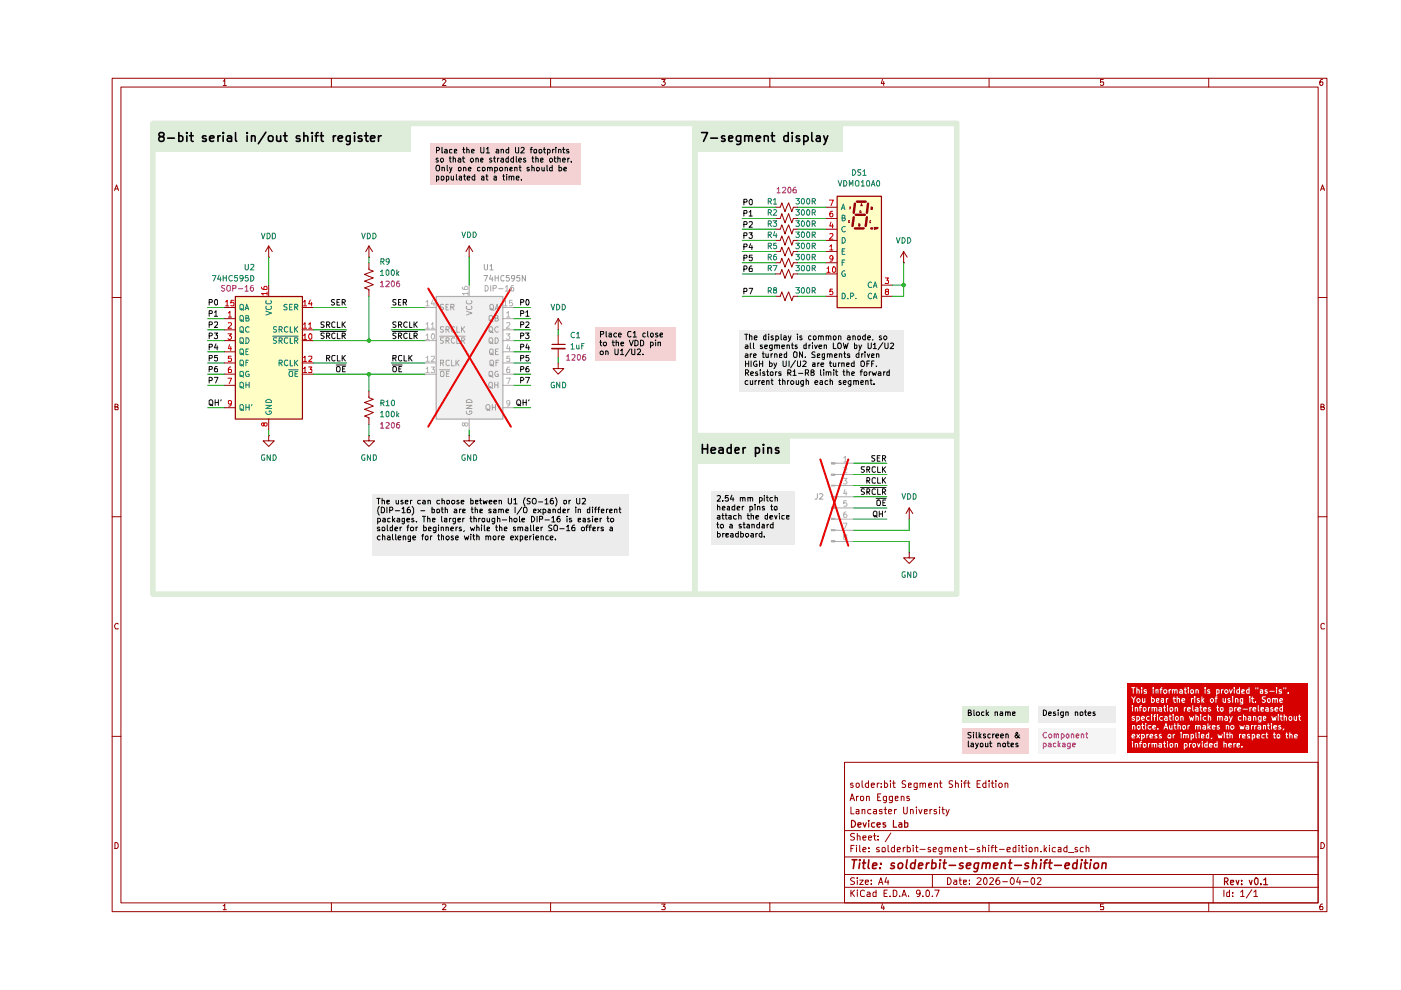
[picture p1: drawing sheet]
<svg xmlns="http://www.w3.org/2000/svg" width="297mm" height="210mm" viewBox="0 0 297 210" stroke-linecap="round" stroke-linejoin="round" font-family="sans-serif">
<g fill="none" stroke="#900" stroke-width=".21">
<path d="M23.8 16.6h257.5v176.7h-257.5zM25.6 18.5h253.9v172.9h-253.9zM47.3 17.2h.2l.2-.4v1.3M47.3 18.1h.7M70.3 16.6v1.9M93.8 17l.2-.2h.3l.3 .3-.8 1h.8M116.7 16.6v1.9M140.3 16.8h.7l-.4 .6 .4 .1v.4l-.2 .2h-.4l-.1-.2M163.2 16.6v1.9M187.1 16.8l-.3 .9h.7M187.4 17.3v.8M209.7 16.6v1.9"/>
<path d="M233.9 16.8h-.6v.6h.6l.1 .1-.1 .5-.4 .1-.2-.2M256.3 16.6v1.9M280.4 16.8h-.3a.93 .93 0 0 0-.2 1.2h.5l.1-.5-.1-.1h-.5l-.1 .1M24.3 40.4l.4-1.2 .4 1.2M24.4 40h.6M280 40.4l.4-1.2 .4 1.2M280.1 40h.6M23.8 63.1h1.8M279.5 63.1h1.8M24.4 86.3h.4l.2-.3v-.2l-.6-.1v1.2h.6v-.5l-.2-.1M280.1 86.3l.6-.1v-.4l-.6-.1v1.2h.6l.1-.4-.3-.2M23.8 109.6h1.8"/>
<path d="M279.5 109.6h1.8M25 132.3l-.1-.1a.66 .66 0 0 0-.6 .4 .66 .66 0 0 0 .2 .7h.5M280.8 132.3l-.4-.1-.3 .3v.6l.1 .2h.6M23.8 156.1h1.8M279.5 156.1h1.8M24.4 178.6h.3l.3 .4v.6l-.3 .3h-.3zM179.1 161.6h100.4v29.8h-100.4zM179.1 176.1h100.4M180.2 169.8l.5-1.5 .5 1.5M180.3 169.3h.7M180.4 171.1v1.5h.7M180.4 179.9h.4"/>
<path d="M180.8 166.1l-.2-.1-.3 .3 .1 .2h.3l.2 .3-.2 .2-.4-.1M181.1 179.2h-.7v1.4M181.2 176.8l-.6-.1-.3 .3 .1 .3 .7 .2 .1 .2a.51 .51 0 0 1-.3 .4 .51 .51 0 0 1-.6 0M181.5 171.7h.6v.9M181.5 166.2l.3-.2 .3 .1v.8l-.3 .1-.3-.2zM181.6 179.2v.1M181.6 168.8v1M181.6 179.7v.9M181.8 177.3l.3-.1 .3 .2v.7M181.8 176.7v1.4M182 168.8l-.4 .3M182.1 172h-.6v.5h.6"/>
<path d="M182.3 179.2v1.2l.1 .2M182.4 168.9h.1a.36 .36 0 0 1 .6 .2l-.1 .6-.3 .1-.3-.2zM182.8 171.7h.6v.9M182.8 165.5v1.3l.2 .2M182.8 171.6v1M183 177.6l.6-.1-.1-.2-.4-.1-.1 .2v.7h.5M183.7 168.9h.6v.9M183.7 168.8v1M184.1 177.6l.7-.1-.1-.2-.4-.1-.2 .2 .1 .7h.5M184.1 166.1l-.4-.1-.2 .3v.4l.2 .3 .4-.1M184.1 165.5v1.5M184.2 179.7v.2"/>
<path d="M184.6 171.7h-.5l-.1 .6a.45 .45 0 0 0 .6 .2M184.7 166.5l.7-.1-.1-.3-.4-.1-.2 .2v.6l.2 .2 .4-.1M185.2 177.2h.5M185.2 171.7h.6v.9M185.4 176.7v1.2l.3 .2M185.8 172h-.6v.2l.2 .4 .4-.1M186 166v1M186.1 169h.4M186.2 178v.1M186.2 177.3v.1M186.4 179.7a.35 .35 0 0 0-.4 0 .35 .35 0 0 0-.2 .3l.6 .3v.3h-.6M186.4 166l-.4 .3"/>
<path d="M186.8 168.3h-.7v1.5h.7M186.8 166.8v.2M186.8 166.1v.1M187 179.8l.3-.1 .4 .1-.1 .8-.6-.1zM187 171.7l-.3-.1-.3 .2 .1 .2 .5 .1v.4h-.6M187.4 171.6h.5M187.5 166.1l.4-.1 .3 .3v.4l-.3 .3-.4-.1M187.5 165.5v1.5M187.7 171.1v1.4l.2 .1M187.9 168.8v1.1l-.1 .3h-.4M187.9 168.9l-.4-.1-.2 .3 .1 .6h.5M188.3 179.2v1.2l.2 .2"/>
<path d="M188.4 172h.6l-.1-.4h-.4l-.1 .2v.5l.1 .3 .5-.1M188.8 165.5v.2M188.8 166v1M188.9 176.6l-1.2 1.9M189.2 168.8v1.1l-.2 .3h-.5M189.2 168.9h-.7v.7l.3 .2 .4-.1M189.2 166h.6M189.5 165.5v1.4l.3 .1M189.6 179.2v1.4l-.6-.1a.6 .6 0 0 1 .2-.8h.4M189.6 171.6v1M189.8 169.2h.6v-.3h-.6v.8h.6M190.1 171.6l-.5 .3"/>
<path d="M191.1 168.9l.3-.1 .3 .2v.8M191.1 168.8v1M191.5 179.7v.9M191.6 171.1v1.2l.2 .3h.3l.2-.3v-1.2M191.9 179.7l-.4 .3M192 165.6l-.5-.1-.3 .4 .1 .3 .7 .3v.3l-.2 .2-.6-.1M192.3 179.2v1.4l.6-.1a.6 .6 0 0 0-.1-.8h-.5M192.6 166.5l.6-.1v-.3h-.6v.8h.6M192.8 168.9h-.5v.3l.5 .1 .1 .3-.3 .2-.3-.1M193 171.7l.4-.1 .2 .2v.8M193 171.6v1M193.6 179.2v.1"/>
<path d="M193.6 179.7v.9M194.1 179.7h.5M194.3 179.2v1.2l.1 .2h.2M194.3 171.1v.2M194.3 171.6v1M194.5 166v1.1l-.2 .3h-.5M194.5 166.1l-.5-.1-.2 .2 .1 .7h.6M194.8 171.6l.3 1 .4-1M195.1 166.2l.2-.2 .4 .1v.9M195.1 166v1M195.7 166.2l.2-.2 .3 .1v.9M196 172h.6v-.3h-.6v.8h.6"/>
<path d="M196.9 166.5l.6-.1v-.3h-.6v.8h.6M197.2 171.6v1M197.3 179.7h-.4l-.1 .2 .1 .3 .4 .1v.3h-.5M197.6 171.6l-.4 .3M198.1 166.2l.3-.2 .4 .2v.8M198.1 166v1M198.5 171.7l-.3-.1-.2 .2 .1 .2 .4 .1v.4h-.5M199.2 171.1v.2M199.2 171.6v1M199.2 166h.5M199.4 165.5v1.3l.3 .2M199.7 179.7v1.2l-.2 .2-.4-.1"/>
<path d="M199.7 179.7h-.3l-.4 .3 .2 .6h.5M199.7 171.6h.5M199.9 171.1v1.2l.3 .3M200.4 179.8l.2-.1h.3l.1 .9M200.4 179.7v.9M200.6 171.6l.3 1M201 179.9l.2-.2h.3l.1 .9M201.2 171.6l-.5 1.3-.1 .1M202 165.6l-.5-.1-.3 .2v.4l.8 .4-.3 .5-.5-.1M202.6 166.2l.2-.2 .4 .2v.8M202.6 165.5v1.5M203.4 179.8l.3-.1h.2l.1 .9"/>
<path d="M203.4 179.7v.9M203.9 165.5v.2M203.9 166v1M204.3 166h.6M204.5 179.7h.5M204.7 179.2v1.2l.1 .2h.2M204.9 165.5l-.4 .3v1.2M205.1 166h.5M205.3 165.5v1.3l.3 .2M207.2 166.2h.5M207.7 179.7h-.3l-.2 .2 .6 .4-.1 .3h-.5M207.8 165.5h-.6v1.5h.6"/>
<path d="M208.4 179.8l.2-.1h.3v.9M208.4 179.2v1.4M209 166.1l-.4-.1-.2 .3v.4l.2 .3 .4-.1M209 165.5v1.5M209.6 179.2v.1M209.6 179.7v.9M209.7 165.5v.2M209.7 166v1M210.1 179.7h.5M210.1 166h.6M210.4 165.5v1.3l.3 .2M210.6 179.2l-.3 .2v1.2"/>
<path d="M210.9 179.7h.5M211.1 179.2v1.2v.2h.3M211.1 165.5v.2M211.1 166v1M211.7 166.3l.3-.3h.2l.3 .3v.4l-.3 .3h-.2l-.3-.3zM213.1 166.2l.2-.2 .4 .2v.8M213.1 166v1M215.4 179.2v1.4h-.5l-.1-.8 .2-.1h.4M216.1 179.2v.1M216.1 179.7v.9M216.6 179.7h.5M216.7 179.2v1.2l.1 .2h.3"/>
<path d="M217.6 179.2v.1M217.6 179.7v.9M218.2 179.8l.2-.1h.4v.9l-.6-.1zM219.4 179.8l.3-.1h.3v.9M219.4 179.7v.9M221.4 179.2v1.4M221.9 179.7l-.5 .6M222.5 179.2v.1M222.5 179.7v.9M223.8 179.7h-.4l-.3 .3 .2 .6h.5M224.4 179.7h.5v.9h-.5v-.4l.5-.2M226.2 179.2v1.4h-.5l-.2-.3 .1-.5 .3-.1h.3"/>
<path d="M228.4 179.7h-.3l-.2 .2 .2 .3 .4 .1-.1 .3h-.5M229.7 179.7h-.4a.59 .59 0 0 0-.1 .9h.5M230.3 179.8l.2-.1h.3l.1 .9M230.3 179.2v1.4M280.1 178.6a.65 .65 0 0 1 .7 .7 .65 .65 0 0 1-.7 .6zM47.3 192h.2l.2-.3v1.2M47.3 192.9h.7M70.3 191.4v1.9M93.8 191.9l.2-.2h.3l.3 .2-.8 1h.8M116.7 191.4v1.9M140.3 191.7h.7l-.4 .5 .4 .2v.3l-.1 .2-.6-.1M163.2 191.4v1.9"/>
<path d="M179.1 188.1h100.4M179.1 185.4h100.4M179.1 181.7h100.4M180.4 188.7v1.4M180.6 189.3l.6 .8M181.2 186.2l-.6-.1-.3 .3 .3 .4 .6 .3a.51 .51 0 0 1-.3 .4 .51 .51 0 0 1-.6 0M181.2 188.7l-.8 .8M181.8 188.7v.2M181.8 186.1v.2M181.8 186.6v.9M181.8 189.1v1M182.3 186.6h.7l-.7 .9h.7"/>
<path d="M183 180.2l.6-.2-.1-.3h-.4l-.1 .2v.7h.5M183.3 188.9l-.4-.2-.5 .4 .1 .8 .2 .2 .6-.1M183.5 187l.6-.1v-.3h-.6v.2v.7h.6M183.9 189.2l.4-.1 .2 .3v.7h-.6l-.1-.4 .7-.2M184.2 180.5v.1M184.7 187.4v.1M184.7 186.6v.2M185.7 188.7v1.4h-.5v-.9h.5M186.3 187.5l.5-1.4 .4 1.4M186.4 187.1h.6M187.1 191.6l-.3 .9h.7M187.4 192.1v.8"/>
<path d="M187.4 189.4h.5M187.9 186l-.3 1h.9M188.1 188.7h-.7v1.4h.7M188.3 186.6v.9M188.7 190v.1M189.4 188.7h.3l.4 .4v.6l-.2 .4h-.5zM190.2 180.2l.7-.2-.2-.3h-.4l-.1 .7 .1 .2h.5M190.7 190v.1M191.2 190.1l.5-1.4 .5 1.4M191.3 189.7h.7M192.6 190v.1M195.1 189.3v.2l-.6 .1-.2-.3v-.3l.2-.3 .6 .2v.8l-.3 .4h-.3"/>
<path d="M195.1 180.1h1.1M195.7 190v.1M196.6 188.7a.78 .78 0 0 1 .6 .6 .78 .78 0 0 1-.3 .8h-.4l-.2-.3v-.8zM197.7 190v.1M197.7 185.4v2.7M197.9 180.2l.6-.2-.1-.3h-.5v.7v.2h.5M198.2 188.7h.9l-.6 1.4M200.9 186.1a.72 .72 0 0 1 .8 .7 .72 .72 0 0 1-.8 .7zM202.2 180.2l.6-.2-.1-.3h-.4l-.1 .7 .1 .2h.5M202.3 186.6h.5v.9M202.8 186.9h-.4l-.2 .3 .2 .3h.4M203.4 186.6h.5"/>
<path d="M203.5 186.1v1.2l.4 .2M204.3 187l.6-.1v-.3h-.6v.9h.6M205.6 187.4v.1M205.6 186.6v.2M205.6 180.1h1M207.2 186.3v-.1a.47 .47 0 0 1 .8 .3l-.9 1h.9M208.6 186.3l.3-.2a.8 .8 0 0 1 .4 .7 .8 .8 0 0 1-.4 .7l-.3-.1-.1-.5zM209.7 191.4v1.9M209.9 186.3l.1-.2h.4l.2 .4-.8 1h.8M211.8 186.1l-.4 .1-.2 .2-.1 .9 .3 .2 .6-.2v-.4l-.3-.3h-.3l-.3 .3M211.9 180.1h1M212.6 186.9h1"/>
<path d="M213.5 180.2l.7-.2v-.3h-.4l-.3 .2 .1 .7h.6M214.5 186.1a.75 .75 0 0 1 .6 .7 .75 .75 0 0 1-.6 .7 .92 .92 0 0 1 0-1.4zM215.9 186l-.4 1h.9M216.2 186.6v.9M216.9 186.9h1.1M218.8 186.2l.3-.1 .3 .3v.9l-.3 .2a.78 .78 0 0 1-.6-.5 .78 .78 0 0 1 .3-.8zM219.9 186.3l.2-.2h.4l.2 .4-.8 1h.8M220.7 180.5v.1M221.6 180.1l.3 .5M226.6 180.8h1.1M233.9 191.7h-.6v.6l.6-.1 .1 .2-.1 .5-.6-.1M256.3 191.4v1.9"/>
<path d="M257.2 185.4v6M259.5 188.7v1.4M260.7 188.7v1.4h-.5l-.1-.8 .2-.2 .4 .1M261.4 190v.1M261.4 189.2v.2M263 189.1l.5-.4v1.4M263 190.1h.8M265.4 188.6l-1.2 1.8M265.8 189.1l.5-.4v1.4M265.8 190.1h.8M280.4 191.7h-.3a.93 .93 0 0 0-.2 1.2h.5l.1-.5-.1-.2h-.5l-.1 .2"/>
</g>
<g fill="none" stroke="#900" stroke-width=".25">
<path d="M180.5 173.9a.73 .73 0 0 1 .9 .8 .73 .73 0 0 1-.9 .7zM181.9 174.9l.7-.1-.1-.3h-.5l-.1 .1 .1 .7h.5M183 174.5l.3 .9 .4-.9M184.2 173.9v.2M184.2 174.5v.9M185.4 174.5h-.5l-.1 .2v.4l.2 .3 .4-.1M186 174.9l.6-.1-.1-.3h-.5v.1v.7h.5M187.7 174.5h-.5v.3l.6 .3-.2 .3-.4-.1M189.4 173.9v1.5h.7M190.6 174.5h.5l.1 .9M191.2 174.8h-.5l-.2 .2 .2 .4 .5-.1M191.8 174.5h.7v.7l-.3 .2-.4-.1"/>
<path d="M191.8 173.9v1.5M259.6 186.9h.5l.3-.3v-.2l-.3-.3h-.5v1.5M260 186.9l.4 .7M260.9 187.1l.7-.1-.1-.4h-.5l-.1 .2 .1 .7h.5M262.1 186.6l.3 1 .3-1M263.3 187.4v.2M263.3 186.6v.2M264.9 186.6l.3 1 .3-1M266.1 186.2l.3-.1 .3 .3v.8l-.3 .4a.9 .9 0 0 1-.3-1.4zM267.3 187.4v.2M267.9 186.6l.4-.5v1.5M267.9 187.6h.9"/>
</g>
<g fill="none" stroke="#900" stroke-width=".34">
<path d="M180.7 182.3h1M181.2 182.3l-.3 1.8M182.3 182.3v.2M182.3 183l-.2 1.1M182.9 183h.6M183.2 182.3l-.2 1.8h.4M184.2 182.3l-.1 1.6 .2 .2M185 183.6l.9-.2-.1-.4h-.6l-.2 .9 .2 .2h.5M186.6 184v.1M186.8 183v.2M189.6 183h-.4l-.2 .2a.46 .46 0 0 0 .6 .4v.3a.6 .6 0 0 1-.8 .2M190.4 183.3l.4-.3h.4l.2 .3-.1 .5a.56 .56 0 0 1-.9 .2z"/>
<path d="M192.3 182.3l-.2 1.6 .2 .2M194 183h-.6l-.3 .3v.7l.3 .1h.5M194.1 182.3l-.2 1.8M194.7 183.6l1-.2-.1-.4h-.7l-.2 .9 .2 .2h.6M196.5 183l-.2 1.1M197 183l-.6 .3M197.6 183a.64 .64 0 0 1 .8 .1v.7a.65 .65 0 0 1-.9 .3M197.7 182.3l-.2 1.8M199.3 183l-.1 1.1M199.4 182.3v.2M200 183h.6M200.3 182.3l-.2 1.6 .4 .2"/>
<path d="M201.2 183.5h1.4M204.2 183a.48 .48 0 0 0-.8 .3l.3 .3h.4l.1 .3a.6 .6 0 0 1-.8 .2M204.9 183.6l.9-.2v-.4a.6 .6 0 0 0-.8 .2v.9h.6M207.5 183l-.3 1.4a.47 .47 0 0 1-.2 .4 .47 .47 0 0 1-.5-.1M207.5 183h-.8l-.2 .8 .3 .3h.5M208.4 183.1l.2-.1h.4v1.1M208.4 183l-.2 1.1M209.1 183.2a.47 .47 0 0 1 .4-.2 .47 .47 0 0 1 .5 .2l-.2 .9M210.6 183.6l1-.2v-.4h-.6l-.3 .2v.9h.7M212.4 183.1l.3-.1h.4v1.1M212.4 183l-.2 1.1M213.9 183h.6"/>
<path d="M214.2 182.3l-.2 1.8h.4M215.1 183.5h1.5M218.1 183a.48 .48 0 0 0-.8 .3l.3 .3h.4l.1 .3a.6 .6 0 0 1-.9 .2M218.9 183.1l.4-.1h.4l-.1 1.1M219.1 182.3l-.3 1.8M220.7 182.3v.2M220.7 183l-.2 1.1M221.3 183h.7M222.1 182.3l-.5 .2-.2 1.6M222.3 183h.8M222.7 182.3l-.2 1.6 .4 .2M223.6 183.5h1.4"/>
<path d="M225.8 183.6l.9-.2v-.4h-.6l-.2 .2v.9h.7M228.3 183h-.6l-.3 .8 .3 .3h.5M228.4 182.3l-.2 1.8M229.3 183l-.2 1.1M229.3 182.3v.2M229.9 183h.7M230.2 182.3l-.2 1.6 .4 .2M231.2 183l-.2 1.1M231.3 182.3v.2M232.1 183.1l.3-.1 .5 .1v.7l-.3 .3h-.4l-.2-.1zM233.8 183.1l.2-.1h.5l-.1 1.1M233.8 183l-.2 1.1"/>
</g>
<g fill="#fffec5">
<path d="M177.4 41.6h9.4v23.6h-9.4z"/>
<path d="M49.9 62.8h14.2v26h-14.2z"/>
</g>
<path d="M92.4 62.8h14.2v26h-14.2z" fill="#f1f1f1"/>
<path d="M156.8 70h34.8v12.9h-34.8z" fill="#ececec"/>
<path d="M126.1 69.4h17.1v7h-17.1z" fill="#f4d2d3"/>
<path d="M147.3 26.2h31.4v5.9h-31.4z" fill="#deedd9"/>
<path d="M91.3 30.4h31.8v8.8h-31.8z" fill="#f4d2d3"/>
<path d="M32.2 26.2h55v5.9h-55z" fill="#deedd9"/>
<path d="M150.9 104.2h17.7v11.2h-17.7z" fill="#ececec"/>
<path d="M147.3 92.4h20.1v5.9h-20.1z" fill="#deedd9"/>
<path d="M204.1 154.4h14.1v5.3h-14.1z" fill="#f4d2d3"/>
<path d="M204.1 149.6h14.1v3.6h-14.1z" fill="#deedd9"/>
<path d="M238.9 144.9h38.3v14.8h-38.3z" fill="#d70000"/>
<g fill="#ececec">
<path d="M220 149.6h16.5v3.6h-16.5z"/>
<path d="M78.9 104.8h54.3v12.9h-54.3z"/>
</g>
<path d="M157.7 50l.6-.1v-.5h-.6v1.1M157.7 52.3l.6-.1v-.5h-.6v1.2M158.8 49.4h.7l-.3 .4 .3 .1v.5l-.2 .1h-.3l-.2-.1M159.2 51.6l-.4 .9h.8M159.4 52.1v.8" fill="none" stroke="#0c0c0c" stroke-width=".21"/>
<path d="M164.4 58.1h1l.4-1 .6 1.9 .8-1.9 .7 1.9 .3-.9h.9M191.6 55.7h.1M191.6 53.3l-.7 1.2M191.6 53.3l.7 1.2M191.6 53.3v2.4" fill="none" stroke="#900" stroke-width=".21"/>
<path d="M177.5 41.6h9.4v23.6h-9.4z" fill="none" stroke="#900" stroke-width=".25"/>
<path d="M181 46.1l-.3 1.8M181.3 43.2l-.3 1.9M181.3 48.4h1.8M181.4 45.6h2M181.7 42.8h1.8M183.8 46.1l-.3 1.8M184.1 43.2l-.3 1.9" fill="none" stroke="#900" stroke-width=".51"/>
<circle cx="184.7" cy="48.4" r=".25" fill="#900"/>
<g fill="none" stroke="#900" stroke-width=".21">
<path d="M57 54.5h.1M57 52.2l.7 1.1M57 52.2l-.7 1.1M57 52.2v2.3M164.4 43.9h1l.4-.9 .6 1.9 .8-1.9 .7 1.9 .3-1h.9M164.4 55.7h1l.4-.9 .6 1.8 .8-1.8 .7 1.8 .3-.9h.9M164.4 53.3h1l.4-.9 .6 1.9 .8-1.9 .7 1.9 .3-1h.9M164.4 46.3h1l.4-1 .6 1.9 .8-1.9 .7 1.9 .3-.9h.9M164.4 48.6h1l.4-.9 .6 1.9 .8-1.9 .7 1.9 .3-1h.9M164.4 51h1l.4-1 .6 2 .8-2 .7 2 .3-1h.9M175.1 43.9h2.3M175.1 46.3h2.3"/>
<path d="M175.1 48.6h2.3M175.1 51h2.3M175.1 53.3h2.3M175.1 55.7h2.3M175.1 58.1h2.3M179.9 47h.2M180.2 46.8h-.3v.4h.3M180.2 44.2h.2M180.5 43.9h-.3v.5M182.1 47.5h.2l-.1 .5h-.1zM182.5 43.7l.2-.5 .1 .5M182.6 44.7h-.3v.4h.3l-.1-.2"/>
<path d="M182.6 43.6h.2M184.7 46.8l-.3 .1v.3h.3M184.7 44.2h.2v-.3h-.2v.5h.2v-.2M185.4 48.2h.2l-.1 .4h-.1zM185.9 48.5h.1l.1-.3h-.2v.4M118.3 77v1.1h1.2l-1.2 1.2-1.1-1.2h1.1M118.3 77h.1M118.3 69.9h.1M118.3 67.6v2.3M118.3 71v2M118.3 73.9v1.9M118.3 67.6l-.6 1.1"/>
<path d="M118.3 67.6l.8 1.1M164.4 62.8h1l.4-.9 .6 1.9 .8-1.9 .7 1.9 .3-1h.9M175.1 62.8h2.3M186.8 62.8h2.4M186.8 60.5h2.4"/>
</g>
<g fill="none" stroke="#be0000" stroke-width=".21">
<path d="M175.3 56.9h.2l.2-.3v1.1M175.3 57.7h.7M175.8 42.4h.9l-.5 1.2M175.9 49.6l.6-.1 .1 .4-.8 .8h.8M175.9 52.2l.4-.3v1.1M175.9 53h.7M176.2 47.1l-.3 .8h.8M176.5 44.8h-.2a.73 .73 0 0 0-.1 1.2l.3-.1v-.6l-.3-.1-.3 .3M176.5 47.5v.8M176.6 54.7a.35 .35 0 0 1-.3 .3 .35 .35 0 0 1-.4-.3l.1-.4h.5v.8l-.2 .3h-.3M176.8 56.6a.71 .71 0 0 1 .2 1.1h-.3l-.2-.1v-.8zM187.7 58.9h.7l-.4 .5 .4 .1v.5h-.7"/>
<path d="M176.5 61.3h-.5l-.1 .6 .2-.2 .4 .1v.6h-.6M187.9 61.8l-.2-.2 .2-.3 .5 .1v.3a.51 .51 0 0 0-.6 .7h.6v-.5l-.2-.1"/>
</g>
<g fill="none" stroke="#007270" stroke-width=".21">
<path d="M178.4 44.4l.4-1.1 .3 1.1M178.5 44.1h.6M178.5 46.2h.5l.1-.1v-.4l-.1-.1h-.5v1.2l.6-.1 .1-.3-.2-.2M178.5 50.4h.5a.66 .66 0 0 1 .2 .7 .66 .66 0 0 1-.7 .5zM178.5 53.3h.5M178.5 55.6h.5M179.1 52.7h-.6v1.2h.6M179.1 55.1h-.6v1.2M179.1 57.5v-.1a.66 .66 0 0 0-.6 .5 .66 .66 0 0 0 .2 .7l.5-.1v-.4h-.2M179.2 48.1h-.5l-.2 .4 .2 .6 .3 .1 .2-.2M184.8 59.9l-.2-.1a.67 .67 0 0 0-.5 .5 .67 .67 0 0 0 .2 .7l.5-.1M178.5 62.1a.66 .66 0 0 1 .7 .5 .66 .66 0 0 1-.2 .7h-.5z"/>
<path d="M179.7 63.2v.1M180.3 62.8h.4l.3-.4-.3-.3h-.4v1.2M181.4 63.2v.1M184.8 62.3l-.2-.2a.67 .67 0 0 0-.5 .6 .67 .67 0 0 0 .2 .6l.5-.1M185.2 61l.4-1.2 .3 1.2M185.2 63.3l.4-1.2 .3 1.2M185.2 60.6h.6M185.2 63h.6"/>
</g>
<g fill="none" stroke="#0c0c0c" stroke-width=".21">
<path d="M157.7 54.7l.6-.1v-.5h-.6v1.2M157.7 57.1l.6-.1 .1-.4-.2-.2h-.5v1.2M157.7 47.6h.6v-.5l-.6-.1v1.2M157.7 42.8h.6v-.5l-.6-.1v1.2M157.7 45.2h.6v-.5l-.6-.1v1.2M158.8 47.1h.7v.4l-.7 .7h.7M158.8 45l.4-.4v1.2M158.8 45.8h.7M159 42.3l.2-.1 .3 .3v.7l-.3 .2a.7 .7 0 0 1-.2-1.1zM159.4 56.4l-.4 .2-.2 .8 .2 .2 .5-.1-.1-.6h-.4l-.2 .2M159.5 54.1h-.6l-.1 .5h.7v.5l-.2 .2h-.3l-.2-.2M44.4 64.1h.5v-.5l-.5-.1v1.2"/>
<path d="M44.4 66.5h.5v-.5l-.5-.1v1.2M45.5 66.2l.3-.3v1.2M45.5 67.1h.6M45.6 63.6l.3-.1 .2 .3v.6l-.3 .3a.7 .7 0 0 1-.2-1.1zM157.7 61.8l.6-.1 .1-.3-.2-.3h-.5v1.2M158.8 61.1h.8l-.5 1.2"/>
</g>
<path d="M117 73h2.8" fill="none" stroke="#900" stroke-width=".25"/>
<path d="M117 73.9h2.8" fill="none" stroke="#900" stroke-width=".34"/>
<path d="M176.3 98.1h.7v.3h-.7z" fill="#aaa"/>
<path d="M176.3 98.1h.7v.3h-.7z" fill="none" stroke="#aaa" stroke-width=".21"/>
<path d="M176.3 100.5h.7v.3h-.7z" fill="#aaa"/>
<path d="M176.3 100.5h.7v.3h-.7z" fill="none" stroke="#aaa" stroke-width=".21"/>
<path d="M176.3 102.9h.7v.1h-.7z" fill="#aaa"/>
<path d="M176.3 102.9h.7v.1h-.7z" fill="none" stroke="#aaa" stroke-width=".21"/>
<path d="M176.3 105.2h.7v.2h-.7z" fill="#aaa"/>
<path d="M176.3 105.2h.7v.2h-.7z" fill="none" stroke="#aaa" stroke-width=".21"/>
<path d="M176.3 107.5h.7v.3h-.7z" fill="#aaa"/>
<path d="M176.3 107.5h.7v.3h-.7z" fill="none" stroke="#aaa" stroke-width=".21"/>
<path d="M176.3 109.9h.7v.3h-.7z" fill="#aaa"/>
<path d="M176.3 109.9h.7v.3h-.7z" fill="none" stroke="#aaa" stroke-width=".21"/>
<path d="M176.3 112.3h.7v.2h-.7z" fill="#aaa"/>
<path d="M176.3 112.3h.7v.2h-.7z" fill="none" stroke="#aaa" stroke-width=".21"/>
<path d="M176.3 114.6h.7v.3h-.7z" fill="#aaa"/>
<g fill="none" stroke="#aaa" stroke-width=".21">
<path d="M90.1 65.2h2.3M90.1 69.9h2.3M90.1 72.2h2.3M90.1 77h2.3M90.1 79.3h2.3M99.5 60.5v2.3M106.6 65.2h2.4M106.6 69.9h2.4M106.6 72.2h2.4M106.6 77h2.4M106.6 79.3h2.4M106.6 67.6h2.4"/>
<path d="M106.6 74.6h2.4M99.5 88.8v2.4M106.6 81.7h2.4M106.6 86.4h2.4M177 98.2h4M176.3 114.6h.7v.3h-.7zM177 100.6h4M177 103h4M177 105.3h4M177 107.7h4M177 110.1h4M177 112.4h4"/>
<path d="M177 114.8h4"/>
</g>
<g fill="none" stroke="#b2b2b2" stroke-width=".21">
<path d="M90.3 64l.4-.3v1.2M90.3 68.7l.4-.3v1.2M90.3 71.1l.4-.3v1.2M90.3 75.8l.4-.3v1.1M90.3 78.1l.4-.3v1.2M90.3 64.9h.7M90.3 69.6h.7M90.3 72h.7M90.3 76.6h.7M90.3 79h.7M91.4 68.7l.4-.3v1.2M91.4 75.6h.7v.3l-.7 .7h.7"/>
<path d="M91.4 77.8h.7l-.3 .5 .3 .1v.5h-.7M91.4 69.6h.7M91.6 70.8h.3l.2 .2v.7l-.3 .3a.71 .71 0 0 1-.2-1.2zM91.8 63.6l-.4 .8h.8M92 64.1v.8M98 60.9v.3l.3 .2h.7l.2-.4-.2-.3-.5 .1v.2v.4h.2M99.2 62.2h-1.2l.4 .4M99.2 61.9v.7M106.8 64l.4-.3v1.2M106.8 64.9h.7M107.3 70.8h.8l-.4 .4 .3 .1v.6l-.5 .1-.2-.2M107.4 66.4l.4-.4v1.2"/>
<path d="M107.4 68.5l.6-.1 .1 .3-.8 .9h.8M107.4 67.2h.7M107.7 73.1l-.3 .8h.8M108 75.5h-.5l-.1 .5 .6-.1v.7l-.6-.1M108 77.8h-.2a.93 .93 0 0 0-.3 1.2h.5l.1-.5-.1-.2h-.5l-.1 .2M108 73.5v.8M108.6 63.7h-.6v.6l.4-.2 .3 .2-.1 .5h-.6M98.5 89.8l.1-.1h.4l.2 .1v.3l-.2 .2h-.3l-.3-.6h-.4v.5l.2 .1 .3-.2M107.3 80.2h.9l-.5 1.2M108.1 85.4l-.4 .3-.3-.3v-.2a.35 .35 0 0 1 .4-.3 .35 .35 0 0 1 .3 .3l-.2 .8-.4 .1M178.9 97.1l.3-.3v1.2M178.9 99.2l.4-.1 .3 .3-.8 .8h.8"/>
<path d="M178.9 98h.7M178.8 101.4h.8l-.5 .5 .5 .2v.3l-.2 .2-.6-.1M178.8 110.9h.8l-.5 1.2M179.1 113.8l-.2-.1v-.3h.6v.3l-.6 .2v.4l.2 .2h.2l.3-.3v-.2l-.3-.2M179.1 103.8l-.2 .8h.7M179.4 108.5l-.5 .3v.8h.6l.1-.4-.3-.2h-.2l-.2 .2M179.4 104.2v.8M179.5 106.2h-.6v.6l.4-.2 .3 .2-.1 .5h-.6"/>
</g>
<path d="M90.8 61.2l17.5 29.3M108.3 61.2l-17.5 29.3M173.9 97.4l6 18.3M179.9 97.4l-6 18.3" fill="none" stroke="#f00000" stroke-width=".42"/>
<g fill="none" stroke="#0c0c0c" stroke-width=".21">
<path d="M44.4 73.6l.5-.1v-.5h-.5v1.2M44.4 68.8h.5v-.5l-.5-.1v1.2M44.4 71.2l.5-.1 .1-.3-.6-.2v1.2M44.4 75.9h.5v-.5h-.5v1.1M44.4 78.3l.5-.1v-.5h-.5v1.1M45.5 68.3h.6v.4l-.6 .7h.6M45.5 70.6h.6l-.3 .4 .3 .1v.5l-.1 .2h-.4l-.1-.2M45.8 72.9l-.3 .8h.7M46 77.7l-.4 .1a.83 .83 0 0 0 0 1l.5-.1v-.5l-.4-.1-.2 .2M46 73.3v.9M46.1 75.4h-.6v.5h.6v.5l-.1 .1h-.4l-.1-.1M67.9 70.3h5.4"/>
<path d="M68.7 68.3h-.6v.4l.6 .4-.2 .3-.4-.1M68.7 70.7h-.6v.3l.6 .5-.2 .3-.4-.1M69.2 68.8h.6l.1-.1-.1-.4-.6-.1v1.2M69.2 75.9h.6l.1-.4-.1-.1h-.6v1.1M69.2 71.2l.6-.1 .1-.3-.7-.2v1.2M69.5 68.8l.4 .6M69.5 75.9l.4 .6M69.5 71.2l.4 .6M70.9 63.6h-.6v.4l.6 .2v.2l-.2 .3-.4-.1M71 68.3a.45 .45 0 0 0-.7 .2v.7a.45 .45 0 0 0 .7 .1M71 75.4h-.5l-.2 .2 .1 .8 .3 .1 .3-.1M71 70.7a.45 .45 0 0 0-.7 .2l.1 .7 .3 .2 .3-.2"/>
<path d="M71.3 77.4h2M71.4 77.9l.1-.2h.5l.1 .4-.1 .7h-.5l-.1-.1zM71.4 64.1h.5M71.5 68.2v1.2h.6M71.5 75.4v1.1h.6M71.5 70.6v1.2h.6M72 63.5h-.6v1.2h.6M72.5 71.2l.6-.1 .1-.3-.7-.2v1.2M72.5 64.1h.6l.1-.2-.1-.3-.6-.1v1.2M72.5 68.2v1.2M72.5 75.4v1.1M72.6 78.2h.5"/>
<path d="M72.7 68.7l.5 .7M72.7 75.9l.5 .6M72.8 71.2l.4 .6M72.8 64.1l.4 .6M73.2 77.7h-.6v1.1h.6M73.2 68.2l-.7 .7M73.2 75.4l-.7 .6M83.2 77.4h2M83.2 70.3h5.3M83.3 77.9l.2-.2h.4l.2 .4-.2 .7h-.4l-.2-.1zM83.3 75.9h.7v-.5h-.7v1.1M83.6 75.9l.4 .6"/>
<path d="M84 70.7h-.7v.3l.7 .5-.3 .3-.4-.1M84 68.3h-.7v.4l.7 .4-.3 .3-.4-.1M84 63.6h-.7v.3l.7 .4-.3 .4-.4-.1M84.5 71.2l.6-.1 .1-.3-.7-.2v1.2M84.5 68.8h.5l.2-.1-.1-.4-.6-.1v1.2M84.5 64.1h.3M84.6 78.2h.4M84.7 71.2l.5 .6M84.7 68.8l.5 .6M85 63.5h-.5v1.2h.5M85.2 77.7h-.6v1.1h.6M85.2 75.4h-.5l-.2 .2 .1 .8 .2 .1 .4-.1"/>
<path d="M85.5 64.1h.6l.1-.5-.7-.1v1.2M85.7 75.4v1.1h.6M85.8 64.1l.4 .6M86.3 70.7l-.2-.1a.6 .6 0 0 0-.5 .6 .6 .6 0 0 0 .5 .6l.2-.2M86.3 68.3l-.2-.1a.6 .6 0 0 0-.5 .6 .6 .6 0 0 0 .5 .6l.2-.1M86.7 75.4v1.1M86.9 70.6v1.2h.5M86.9 68.2v1.2h.5M86.9 75.9l.5 .6M87.4 75.4l-.7 .6M87.8 71.2l.6-.1 .1-.3-.7-.2v1.2M87.8 68.2v1.2"/>
<path d="M88 68.7l.5 .7M88 71.2l.5 .6M88.5 68.2l-.7 .7M110.4 66.5h.5l.2-.2-.1-.3-.6-.1v1.2M110.4 75.9h.6l.1-.4-.2-.1h-.5v1.1M110.4 73.6l.6-.1 .1-.3-.2-.2h-.5v1.2M110.4 71.2l.6-.1 .1-.3-.7-.2v1.2M110.4 64.1h.5l.2-.2-.1-.3-.6-.1v1.2M110.4 78.3l.6-.1 .1-.3-.2-.2h-.5v1.1M110.4 68.8h.5l.2-.1-.1-.4-.6-.1v1.2M111.4 70.6h.8l-.5 .4 .4 .1v.6l-.5 .1-.2-.2M111.5 66.2l.3-.3v1.2"/>
<path d="M111.5 68.3l.4-.1 .3 .4-.8 .8h.8M111.5 67.1h.7M111.6 63.6l.3-.1a.78 .78 0 0 1 0 1.2l-.3-.1zM111.7 72.9l-.2 .8h.8M112.1 75.4h-.5l-.1 .5h.6v.6h-.4l-.2-.1M112.1 77.7h-.4l-.2 .5 .1 .6h.5v-.6l-.4-.1-.2 .2M112.1 73.3v.9M44.4 80.7l.5-.1v-.5l-.5-.1v1.2M44.4 84.9l.2-.1 .4 .1 .1 .7-.2 .3h-.3l-.2-.1zM44.5 85.7l.6 .3M45.5 80h.7l-.5 1.2M45.6 84.8v1.1"/>
<path d="M45.6 85.3h.7M46.3 84.8v1.1M46.9 84.8l-.1 .2M109.8 85.7l.6 .3M110.4 80.7h.4l.3-.4-.3-.3h-.4v1.2M110.9 85.3h.7M110.9 84.8v1.1M111.4 80h.9l-.6 1.2M111.6 84.8v1.1M112.2 84.8l-.1 .2M183.3 99l-.7 .1v.3l.7 .4-.3 .4-.4-.1M183.8 99.6l.6-.1-.1-.5h-.5v1.2"/>
<path d="M184.1 99.6l.3 .6M185.5 96.6h-.6v.5l.5 .2 .1 .2-.3 .3-.4-.1M185.6 99.1l-.5-.1-.2 .2 .1 .8 .2 .2 .4-.2M186 97.1h.4M186.1 99v1.2h.6M186.6 96.6h-.6v1.2h.6M187.1 97.2l.6-.1 .1-.3-.2-.2h-.5v1.2M187.1 99v1.2M187.3 99.5l.5 .7M187.4 97.2l.4 .6M187.8 99l-.7 .7M182.4 103.4h5.5"/>
<path d="M183.3 103.7l-.5-.1-.2 .2v.3l.7 .4-.2 .3h-.5M183.8 101.9h.4l.2-.1v-.4l-.2-.1h-.4v1.1M183.8 104.3h.4l.2-.2v-.3l-.2-.2h-.4v1.2M184.1 101.9l.3 .5M184.1 104.3l.3 .5M185.2 108.5l.2-.1 .5 .1v.9l-.5 .2a.82 .82 0 0 1-.2-1.1zM185.4 109.3l.6 .3M185.6 101.4l-.4-.1-.3 .3v.6l.2 .2h.5M185.6 103.8l-.4-.2-.3 .4v.6l.2 .2 .5-.1M185.7 105.7h2.2M185.9 106.2l.5-.2a.86 .86 0 0 1 .1 1.2h-.4l-.2-.2zM186.1 101.3v1.1h.6"/>
<path d="M186.1 103.6v1.2h.6M186.4 108.4v1.2M186.4 109h.7M187.1 104.3h.4l.3-.2-.3-.5h-.4v1.2M187.1 101.3v1.1M187.1 108.4v1.2M187.2 106.6h.4M187.3 101.8l.5 .6M187.4 104.3l.4 .5M187.8 106h-.6v1.2h.6M187.8 101.3l-.7 .6M187.8 108.4l-.2 .2"/>
<circle cx="110" cy="85.4" r=".57"/>
</g>
<g fill="none" stroke="#900" stroke-width=".21">
<path d="M78.2 54.5h.1M78.2 55.7v1.4l.9 .4-1.8 .7 1.8 .7-1.8 .7 1.8 .8-1.8 .6 .9 .4v1.4M78.2 52.2v2.3M78.2 52.2l.8 1.1M78.2 52.2l-.7 1.1M99.5 54.5h.1M99.5 52.2l-.7 1.1M99.5 52.2l.7 1.1M99.5 52.2v2.3M47.6 65.2h2.3M47.6 69.9h2.3M47.6 72.2h2.3"/>
<path d="M47.6 77h2.3M47.6 79.3h2.3M47.6 67.6h2.3M47.6 74.6h2.3M57 60.5v2.3M64.1 65.2h2.3M64.1 69.9h2.3M64.1 72.2h2.3M64.1 77h2.3M64.1 79.3h2.3M47.6 81.7h2.3M47.6 86.4h2.3"/>
<path d="M57 92.4v1.1h-1.2l1.2 1.2 1.2-1.2h-1.2M57 92.4h.1M57 88.8v2.4M78.2 92.4v1.1h-1.2l1.2 1.2 1.2-1.2h-1.2M78.2 92.4h.1M78.2 82.9v1.4l.9 .4-1.8 .6 1.8 .8-1.8 .7 1.8 .7-1.8 .7 .9 .4v1.4M99.5 92.4v1.1h1.2l-1.2 1.2-1.2-1.2h1.2M99.5 92.4h.1M192.8 117.1v1.2h1.2l-1.2 1.2-1.2-1.2h1.2M192.8 117.1h.1M192.8 110.1h.1M192.8 107.7l-.7 1.2"/>
<path d="M192.8 107.7l.7 1.2M192.8 107.7v2.4"/>
</g>
<path d="M49.9 62.9h14.2v26h-14.2z" fill="none" stroke="#900" stroke-width=".25"/>
<g fill="none" stroke="#be0000" stroke-width=".21">
<path d="M47.8 64l.4-.3v1.2M47.8 64.9h.7M48.3 70.8h.8l-.4 .4 .3 .1 .1 .4-.3 .3h-.3l-.2-.2M48.4 66.4l.4-.4v1.2M48.4 68.5l.5-.1 .2 .3-.8 .9h.8M48.4 67.2h.7M48.7 73.1l-.3 .8h.7M48.9 77.8l-.3 .1-.2 .2v.8l.5 .1 .2-.2v-.3l-.2-.2h-.4l-.1 .2M48.9 73.5v.8M49 75.5h-.6v.5l.5-.1 .2 .2v.4l-.2 .1-.5-.1M49.6 63.7h-.6l-.1 .6 .2-.2h.3l.2 .2v.5h-.7M55.4 60.9l.1 .3 .3 .2h.7l.1-.5-.1-.2h-.4l-.1 .2v.4l.1 .1"/>
<path d="M56.6 62.2h-1.2l.4 .2v.2M56.6 61.9v.7M64.3 64l.4-.3v1.2M64.3 68.7l.4-.3v1.2M64.3 71.1l.4-.3v1.2M64.3 75.8l.4-.3v1.1M64.3 78.1h.2l.2-.3v1.2M64.3 64.9h.7M64.3 69.6h.7M64.3 72h.7M64.3 76.6h.7M64.3 79h.7"/>
<path d="M65.4 68.7l.4-.3v1.2M65.4 75.6h.7v.3l-.7 .7h.7M65.4 77.8h.7l-.3 .5 .3 .1v.5h-.7M65.4 69.6h.7M65.6 70.8h.3l.2 .2v.7l-.2 .3a.71 .71 0 0 1-.3-1.2zM65.8 63.6l-.4 .8h.8M66 64.1v.8M48.3 80.2h.8l-.5 1.2M49.1 85.4l-.3 .3-.4-.2v-.5l.4-.1a.73 .73 0 0 1 0 1.2h-.3M56 89.8l.1-.1h.5v.5l-.1 .1h-.3l-.2-.2-.1-.4-.5 .1v.3l.3 .2 .3-.2"/>
</g>
<g fill="none" stroke="#007270" stroke-width=".21">
<path d="M50.9 64.7l.2-.2a.6 .6 0 0 1 .6 .6 .6 .6 0 0 1-.6 .6l-.2-.2zM50.9 67.1l.2-.2a.6 .6 0 0 1 .6 .6 .6 .6 0 0 1-.6 .6l-.2-.2zM50.9 69.4l.2-.1a.6 .6 0 0 1 .6 .5 .6 .6 0 0 1-.6 .6l-.2-.1zM51 71.6h.5a.77 .77 0 0 1-.2 1.2l-.4-.2zM51 74h.5a.77 .77 0 0 1-.2 1.2l-.4-.2zM51 76.4h.5a.77 .77 0 0 1-.2 1.2l-.4-.2zM51 78.7h.5l.1 .4-.1 .7h-.5l-.1-.1zM51 65.4h.3l.3 .4M51 67.8h.3l.3 .4M51 70.2h.3l.3 .3M51 72.5l.6 .4M51 74.8l.6 .5"/>
<path d="M51 77.2l.6 .4M51 79.6l.6 .4M52 65.7l.3-1.2 .4 1.2M52.1 65.4h.5M52.1 67.5l.5-.1v-.4l-.5-.1v1.2h.5l.2-.5-.3-.1M52.1 71.6h.5a.66 .66 0 0 1 .2 .8 .66 .66 0 0 1-.7 .4zM52.1 74.5h.4M52.1 76.9h.4M52.6 74h-.5v1.2h.5M52.6 76.4h-.5v1.2M52.7 78.7h-.4l-.2 .2v.4l.2 .5h.5v-.5h-.2M52.8 69.3h-.2a.6 .6 0 0 0-.6 .5 .6 .6 0 0 0 .6 .6h.2"/>
<path d="M56.4 66l1.2 .4-1.2 .4M56.5 64.9l-.1 .5 .2 .2 .8-.1 .2-.2-.2-.4M56.5 63.8l-.1 .5 .2 .1 .8-.1 .2-.2-.2-.3M57.8 71.3h5.4M58.7 69.3h-.7v.4l.7 .4-.3 .3h-.4M58.7 71.6l-.7 .1v.4l.7 .4-.3 .3-.4-.1M59.2 69.8h.5l.1-.1v-.4h-.6v1.1M59.2 72.2l.6-.1v-.3l-.1-.2h-.5v1.2M59.2 77l.6-.1v-.4l-.1-.1h-.5v1.2M59.4 69.8l.4 .6M59.4 72.2l.4 .6M59.4 77l.4 .6"/>
<path d="M60.9 64.6l-.5-.1-.2 .3 .2 .3 .5 .2v.3h-.7M61 69.3h-.2a.6 .6 0 0 0-.5 .5 .6 .6 0 0 0 .5 .6h.2M61 71.7l-.5-.1a.67 .67 0 0 0-.2 .7 .67 .67 0 0 0 .5 .5l.2-.2M61 76.5l-.5-.1a.67 .67 0 0 0-.2 .6 .67 .67 0 0 0 .5 .6l.2-.2M61.2 78.4h2M61.4 65.1h.4M61.5 78.7h.4l.1 .2v.8l-.1 .1h-.4l-.2-.3zM61.5 69.3v1.1h.5M61.5 71.6v1.2h.5M61.5 76.4v1.2h.5M62 64.5h-.6v1.2h.6M62.5 65.1h.6v-.5l-.6-.1v1.2"/>
<path d="M62.5 72.2l.6-.1v-.5h-.6v1.2M62.5 69.3v1.1M62.5 76.4v1.2M62.6 79.2h.4M62.6 69.8l.5 .6M62.6 76.9l.5 .7M62.7 65.1l.4 .6M62.7 72.2l.4 .6M63.1 78.7h-.5v1.1h.5M63.1 69.3l-.6 .6M63.1 76.4l-.6 .6M50.9 81.2l.2-.2 .4 .1a.87 .87 0 0 1 0 1.1h-.5z"/>
<path d="M50.9 85.9l.2-.1 .4 .1 .1 .7-.1 .3-.4 .1-.2-.2zM51 82l.6 .4M51 86.7l.6 .3M52.1 81v1.2M52.1 85.8v1.2M52.1 81.6h.7M52.1 86.4h.7M52.8 81v1.2M52.8 85.8v1.2M53.4 85.8l-.1 .2M56.4 87.2v.4a.67 .67 0 0 0 .6 .3 .67 .67 0 0 0 .6-.5l-.2-.3h-.3v.3M56.4 85.9h1.2l-1.2 .7h1.2"/>
<path d="M56.4 84.9a.66 .66 0 0 1 .7-.2 .66 .66 0 0 1 .5 .6h-1.2z"/>
</g>
<path d="M92.5 62.9h14.1v26h-14.1z" fill="none" stroke="#aaa" stroke-width=".25"/>
<g fill="none" stroke="#a2a2a2" stroke-width=".21">
<path d="M93.2 71.3h5.4M93.2 78.4h2.1M93.4 77l.7-.1v-.4l-.7-.1v1.2M93.4 78.9l.1-.2h.5l.1 .4-.1 .7h-.5l-.1-.1zM93.7 77l.4 .6M94.1 64.6h-.7v.3l.7 .5-.3 .3-.4-.1M94.1 69.3h-.7v.4l.7 .4-.3 .3h-.4M94.1 71.6l-.7 .1v.4l.7 .4-.3 .3-.4-.1M94.6 69.8h.5l.1-.1v-.4h-.6v1.1M94.6 72.2l.6-.1v-.3l-.1-.2h-.5v1.2M94.6 65.1h.3M94.6 79.2h.5"/>
<path d="M94.8 69.8l.4 .6M94.8 72.2l.4 .6M95.1 64.5h-.5v1.2h.5M95.2 76.5l-.5-.1-.1 .2v.8l.3 .2 .3-.2M95.2 78.7h-.6v1.1h.6M95.6 65.1h.6l.1-.5-.7-.1v1.2M95.7 76.4v1.2h.6M95.9 65.1l.4 .6M96.4 69.3h-.2a.6 .6 0 0 0-.5 .5 .6 .6 0 0 0 .5 .6h.2M96.4 71.7l-.5-.1a.67 .67 0 0 0-.2 .7 .67 .67 0 0 0 .5 .5l.2-.2M96.7 76.4v1.2M96.8 69.3v1.1h.6"/>
<path d="M96.8 71.6v1.2h.6M96.8 76.9l.6 .7M97.4 76.4l-.7 .6M97.9 72.2l.6-.1v-.3l-.1-.2h-.5v1.2M97.9 69.3v1.1M98 69.8l.5 .6M98.1 72.2l.4 .6M98.5 69.3l-.6 .6M98.9 66l1.2 .4-1.2 .4M99 64.9l-.1 .5 .2 .2 .8-.1 .2-.2-.2-.4M99 63.8l-.1 .5 .2 .1 .8-.1 .2-.2-.2-.3M103.7 67.1l.5-.2a.65 .65 0 0 1 .3 .7 .65 .65 0 0 1-.5 .5l-.3-.2z"/>
<path d="M103.7 69.4l.5-.1a.65 .65 0 0 1 .3 .6 .65 .65 0 0 1-.5 .5l-.3-.1zM103.7 71.8l.2-.2h.4a.86 .86 0 0 1-.1 1.2l-.5-.2zM103.7 78.9l.2-.2h.4l.2 .4-.2 .7h-.4l-.2-.1zM103.9 64.7l.5-.2a.65 .65 0 0 1 .3 .7 .65 .65 0 0 1-.6 .5l-.2-.2zM103.9 67.8h.2l.4 .4M103.9 70.2h.2l.4 .3M103.9 72.5l.6 .4M103.9 76.5l.1-.1h.5a.86 .86 0 0 1-.1 1.2l-.5-.2zM103.9 79.6l.6 .4M104 74h.4l.1 .2v.8l-.5 .2a.86 .86 0 0 1 0-1.2zM104 65.4h.3l.4 .4M104 74.8l.6 .5"/>
<path d="M104 77.2l.7 .4M105 65.7l.4-1.2 .3 1.2M105 67.5h.4l.2-.2v-.3l-.2-.1h-.4v1.2l.6-.1v-.4l-.2-.1M105 71.6h.4a.66 .66 0 0 1 .2 .8 .66 .66 0 0 1-.6 .4zM105.1 65.4h.5M105.1 74.5h.4M105.1 76.9h.5M105.6 78.7h-.5l-.1 .3-.1 .3 .2 .5h.5v-.5h-.2M105.6 69.3a.55 .55 0 0 0-.7 .5 .55 .55 0 0 0 .7 .6M105.6 74h-.5v1.2h.5M105.7 76.4h-.6v1.2M98.9 87.2v.4a.67 .67 0 0 0 .7 .3 .67 .67 0 0 0 .5-.5l-.2-.3h-.3v.3"/>
<path d="M98.9 85.9h1.2l-1.2 .7h1.2M98.9 84.9a.66 .66 0 0 1 .7-.2 .66 .66 0 0 1 .5 .6h-1.2zM103.3 86.7l.6 .3M103.7 81.2l.2-.2 .5 .2v.8l-.2 .2h-.3a.74 .74 0 0 1-.2-1zM103.9 82l.6 .4M104.4 85.8v1.2M104.4 86.4h.7M104.9 81v1.2M104.9 81.6h.7M105.1 85.8v1.2M105.6 81v1.2M105.6 85.8v.2"/>
<circle cx="103.4" cy="86.4" r=".57"/>
</g>
<g fill="none" stroke="#00a200" stroke-width=".21">
<path d="M57 54.5v6M78.2 54.5v1.2M99.5 54.5v6M157.4 53.3h7M157.4 48.6h7M157.4 51h7M157.4 46.3h7M157.4 43.9h7M157.4 55.7h7M157.4 58.1h7M169.1 53.3h6M169.1 48.6h6"/>
<path d="M169.1 51h6M169.1 46.3h6M169.1 43.9h6M169.1 55.7h6M169.1 58.1h6M191.6 55.7v7.1h-2.4M44 65.2h3.6M44 67.6h3.6M44 69.9h3.6M44 72.2h3.6M44 74.6h3.6M44 77h3.6"/>
<path d="M44 79.3h3.6M66.4 65.2h7.1M66.4 69.9h7.1M66.4 72.2h23.7M66.4 77h7.1M66.4 79.3h23.7M78.2 62.8v9.4M78.2 79.3v3.6M83 65.2h7.1M83 69.9h7.1M83 77h7.1M109 65.2h3.5"/>
<path d="M109 67.6h3.5M109 69.9h3.5M109 72.2h3.5M109 74.6h3.5M109 77h3.5M109 79.3h3.5M118.3 69.9v1.1M118.3 75.8v1.2M157.4 62.8h7M169.1 62.8h6M189.2 60.5h2.4M44 86.4h3.6"/>
<path d="M44 81.7h3.6M57 91.2v1.2M78.2 90v2.4M99.5 91.2v1.2M109 86.4h3.5M109 81.7h3.5M181 98.2h7M181 114.8h11.8v2.3M181 100.6h7M181 110.1h7M181 107.7h7M181 105.3h7"/>
<path d="M181 103h7M192.8 110.1v2.3h-11.8"/>
</g>
<g fill="none" stroke="#000" stroke-width=".21">
<path d="M92.5 31.9h.4l.3-.4-.3-.3h-.4v1.2M92.5 37.4l.4-.1 .1 .2v.5l-.1 .2-.4-.1M92.5 37.3v1.2M92.7 35.1l.5 .1v.9l-.5 .1a.74 .74 0 0 1 0-1.1zM92.9 33.6l-.3-.1-.2 .3 .5 .4-.1 .2-.4-.1M93.4 33.8l.4-.3 .3 .3v.3l-.5 .3-.2-.3zM93.5 37.5l.2-.2 .4 .1v.7l-.4 .1-.2-.2zM93.7 31.2v1.2h.2M93.7 35.6h.5v.6M93.7 35.5v.7M94.3 31.7h.3l.2 .1v.6h-.5l-.1-.2 .6-.3M94.6 37.4l.4-.1 .2 .2v.5l-.2 .2-.4-.1"/>
<path d="M94.6 37.3v1.2M94.8 35.1v1l.2 .1M95.2 33.5h.5M95.3 35.5l.3 .7M95.4 33.2v1l.3 .2M95.7 37.3v.7l.1 .2 .4-.2M95.8 31.7h-.5v.6l.5 .1M95.8 35.5l-.5 1.2M96.1 33.7l.2-.2 .3 .2v.7M96.1 33.2v1.2M96.2 37.3v.9M96.3 32.1l.5-.2v-.2h-.5v.7h.5"/>
<path d="M96.8 37v1l.1 .2M97.2 33.6l.3-.1 .2 .2v.7M97.2 35.6h.5v.6h-.5zM97.4 37.4h.5v.8M97.7 33.9h-.4l-.2 .1 .2 .4 .4-.1M97.9 37.7l-.5 .1v.3h.5M98 33.5h.5M98.1 31.7h.4M98.2 33.2v1l.3 .2M98.3 31.2v1.1l.2 .1M98.3 35.6l.3-.1 .2 .1v.6M98.3 35.5v.7"/>
<path d="M98.3 37.3h.4M98.5 37v1l.2 .2M99 31.7h.3l.2 .1v.6M99 31.2v1.2M99 37.8l.6-.1-.1-.4-.5 .2v.5l.2 .2 .4-.1M99.3 35.9l.6-.2-.2-.2-.4 .1v.5l.2 .1h.3M99.7 33.8l.4-.3 .3 .3v.3l-.4 .3-.3-.3zM100 32.1l.6-.2-.2-.2-.4 .1v.5l.1 .1h.4M100.7 37.4l-.4-.1-.2 .3v.3l.2 .3 .4-.1M100.7 37v1.2M100.9 33.7l.2-.2 .3 .2v.7M100.9 33.5v.9"/>
<path d="M101.8 35.6h-.6v.6h.6M101.9 31.2v1.1l.2 .1h.4l.1-.1v-1.1M101.9 34l.5-.1-.1-.4-.4 .1v.7h.4M102.1 37.4l.3-.1 .2 .2v.7M102.3 35.6h.5v.6h-.5zM102.6 37.7l-.5 .1v.3h.5M103 37.3h.4M103.1 31.6l.3-.4v1.2M103.1 32.4h.7M103.2 37v1.1l.2 .1M103.4 35.6l.3-.1 .2 .1v.6M103.4 35.5v.7"/>
<path d="M103.9 35.6l.1-.1 .4 .1v.6M104.2 33.6l-.2-.1-.2 .3 .5 .4-.2 .2-.3-.1M104.6 33.5h.5M104.7 37.4h.5v.8M104.8 33.2v1l.3 .2M104.9 35.6a.36 .36 0 0 1 .6 .1v.3a.36 .36 0 0 1-.6 .2M104.9 35.5v1.2M105.2 31.7h.4l.1 .1v.6h-.5l-.1-.2 .2-.2 .4-.1M105.2 37.7l-.5 .1v.3h.5M105.5 33.5v.9M105.8 33.5l-.3 .3M106.2 31.7h.6v.7"/>
<path d="M106.2 33.6l.4-.1 .2 .2v.7M106.2 31.7v.7M106.6 37.3h.4M106.8 33.9h-.5l-.1 .1 .1 .4 .5-.1M106.8 37v1.1l.2 .1M107.1 35.6l.3-.1 .2 .1v.6M107.1 35.5v.7M107.4 37v.1M107.4 37.3v.9M107.8 33.6l-.4-.1-.1 .2v.5l.1 .2 .4-.1M107.8 33.2v1.2M107.9 31.2v1.2h-.5l-.1-.1v-.6h.6"/>
<path d="M107.9 37.5l.2-.2 .3 .1v.8M107.9 37.3v.9M108.1 35.9l.5-.2v-.1h-.5v.6h.5M108.4 37.5l.2-.2 .4 .1v.8M108.9 33.6l-.4-.1-.2 .3v.3l.2 .3 .4-.1M108.9 33.2v1.2M109.1 35.6h.5v.6M109.1 35.5v.7M109.3 31.2v1.1l.2 .1 .5-.1v-1.1M109.5 33.2v1.1l.1 .1M109.5 37.8l.6-.1-.2-.4-.4 .2v.5l.1 .2 .4-.1M110 34l.6-.1-.2-.4-.4 .2v.5l.1 .2 .4-.1"/>
<path d="M110.1 35.5h.4M110.2 35.1v1.1h.3M110.5 31.4l.4-.2 .3 .4-.8 .8h.8M110.6 38v.2M111.4 33.6l-.2-.1-.2 .3 .5 .4-.2 .2-.3-.1M112.2 35.6h-.5v.2l.5 .1 .1 .2-.2 .1h-.4M112.4 31.7h.4M112.8 35.6l.3-.1 .2 .1v.6M112.8 33.5h.4M112.8 35.1v1.1M112.8 31.2l-.2 .1v1.1M112.9 33.2v1.1l.3 .1"/>
<path d="M113.3 31.7h.5l-.1 .7h-.4zM113.6 33.7l.2-.2 .3 .2v.7M113.6 33.2v1.2M113.8 35.6h.5v.6h-.5zM114.3 31.7h.5v.7l-.5-.1zM114.6 34l.5-.1v-.3h-.5v.7h.5M114.9 35.5v.6l.1 .1h.4M115.2 31.7h.4M115.4 31.2v1.1l.2 .1M115.4 35.5v.7M116 35.1v1.1h.1M116.1 31.7h.3l.3 .2v.4l-.2 .1h-.4"/>
<path d="M116.1 31.7v1.2M116.7 33.5l.5 .3v.3l-.3 .3-.4-.3v-.3zM117.1 35.6l-.4-.1-.2 .2 .1 .5h.5M117.1 35.1v1.1M117.2 31.7v.7M117.5 31.7h-.3v.2M117.5 33.5h.4M117.6 33.2v1l.3 .2M117.8 31.2v.2M117.8 31.7v.7M118.3 33.7l.1-.2 .4 .1v.8M118.3 33.2v1.2"/>
<path d="M118.4 31.7h.4l.1 .1v.6M118.4 31.7v.7M118.5 35.6l.4-.1 .2 .2-.1 .5h-.5M118.5 35.1v1.1M119.3 34l.6-.1-.2-.4-.4 .2v.5l.2 .2 .3-.1M119.3 31.7h.5M119.5 31.2v1.1v.1h.3M119.5 35.9l.6-.2-.1-.2-.5 .1v.5l.2 .1h.3M120.4 33.5v.9M120.6 31.7h-.5v.3l.5 .1v.3h-.5M120.7 33.5l-.3 .3M121.1 34.2v.2"/>
<path d="M127.2 72.6h.4M127.3 70.9l.6-.1v-.5h-.6v1.2M127.3 72.1v1.1l.3 .1M127.3 74.5h.5l.1 .5-.2 .2h-.3l-.2-.2zM127.9 72.7l.2-.1h.3l.2 .1-.1 .5h-.5zM128.4 74.5l.4-.1 .1 .2v.6M128.4 74.4v.8M128.5 70.3v1l.2 .2M129.1 70.7h.5v.8M129.6 71h-.5v.4h.5M129.8 72.6h.5M129.9 72.1v1.1l.4 .1"/>
<path d="M130.4 74l.1 1.2h.5v-1.2M130.6 72.6h.5v.7M130.6 72.1v1.2M130.7 70.7l-.3-.1-.3 .3v.3l.3 .3 .3-.1M131.1 71h.6l-.1-.4-.5 .2v.5l.2 .2 .3-.1M131.6 74.3l.3-.3v1.2M131.6 75.2h.6M131.6 72.9l.6-.1v-.2h-.5l-.1 .1v.5l.2 .1 .4-.1M133.4 72.1l.4 1.2 .5-1.2M133.6 74l-1 1.5M133.8 70.4l-.5-.1-.2 .2 .1 .8 .2 .2 .4-.2M133.9 74v1l.2 .2 .5-.1v-1.1"/>
<path d="M134.3 70.6l.3-.3v1.2M134.3 71.5h.6M134.6 72.1h.3l.4 .3v.7l-.4 .2h-.3zM135.1 74.2l.2-.2h.3l.2 .2v.3l-.7 .7h.7M135.8 72.1h.3l.4 .3v.7l-.4 .2h-.3zM136.3 75.1v.1M136.8 70.7l-.3-.1-.2 .2v.5l.2 .2 .3-.1M137.3 70.3v1l.2 .2M137.9 73.2h.5l.1-.5-.2-.1h-.4v1.1M138 70.7l.3-.1 .2 .2v.5l-.2 .2-.4-.3zM139 72.1v.1M139 72.6v.7"/>
<path d="M139.4 70.7h-.4v.3h.3l.2 .3-.2 .2-.3-.1M139.5 72.6h.5v.7M139.5 72.6v.7M139.9 71h.5v-.4l-.5 .2v.5l.2 .2 .3-.1M157.9 70.9h.7M158.1 73.2h.4l.1 .7M158.1 75.1l.3-.1 .2 .2v.6h-.5l-.1-.3 .1-.1 .5-.1M158.1 79.1h.4l.2-.4-.2-.3h-.4v1.2M158.1 76.5v1.2M158.1 77.1h.6M158.2 70.9v1.2M158.3 79.1l.4 .5"/>
<path d="M158.6 73.4l-.5 .1-.1 .2 .1 .2 .5-.1M158.7 76.5v1.2M158.9 71.4l.2-.2 .3 .1v.8M158.9 70.9v1.2M159.1 72.7v1l.1 .2M159.1 75v.8M159.2 79.2l.6-.1-.2-.3-.4 .2v.4v.2h.5M159.2 76.5v1.2M159.4 75l-.3 .3M159.8 72.7v1.1l.1 .1M159.8 75.4l.5-.1-.1-.3-.4 .2v.4v.2h.5M159.9 71.6l.6-.1-.2-.3-.4 .2v.5l.2 .2 .3-.1"/>
<path d="M160.4 76.6a.54 .54 0 0 0-.7 .6 .54 .54 0 0 0 .8 .4v-.4h-.2M160.6 78.9l-.3-.1-.1 .2 .1 .2h.3v.4h-.4M161 77.1h.7M161 76.5v1.2M161.2 78.4v.2M161.2 78.8v.8M161.6 73.2h-.3l-.1 .1 .5 .4-.2 .2-.3-.1M161.6 75h.4M161.7 76.5v1.2M161.8 74.6v1.2h.2M162.1 73.5l.6-.1-.1-.2h-.4l-.1 .1v.4l.2 .2 .3-.1M162.1 78.9l-.2-.1-.2 .2 .2 .2h.2v.4h-.4"/>
<path d="M162.4 71.3l-.4-.1-.1 .3 .1 .6 .4-.1M162.4 75l.1 .8 .4-.1M162.4 70.9v1.2M162.5 78.8h.5M162.7 78.4v1.2h.3M162.9 75v.8M163 70.9v.1M163 71.2v.9M163.1 77h.5l.1 .1-.1 .5h-.5M163.1 76.5v1.2M163.4 78.9h.5l-.1 .7h-.4zM163.5 75v.8"/>
<path d="M163.7 73.8a.36 .36 0 0 1-.6-.1l.1-.5h.5v.9l-.2 .2h-.3M163.8 75l-.3 .3M163.9 71.3l-.3-.1-.1 .3 .5 .4-.2 .2-.3-.1M164.1 77l.3 .7M164.2 73.2h.5v.7M164.2 75.1l.4-.1 .1 .2v.6M164.2 73.2v.7M164.2 75v.8M164.4 78.8v.8M164.5 71.3l.3-.1 .3 .3v.3l-.3 .3-.3-.1M164.5 71.2v1.2M164.7 77l-.5 1.1h-.1"/>
<path d="M164.7 73.3l.1-.1h.5v.7M164.7 78.8l-.3 .3M165.3 75.4l.5-.1v-.2h-.5v.7h.5M165.6 70.9v1.1l.2 .1M165.6 78.9l-.3-.1-.2 .2 .2 .2h.3v.4h-.5M165.8 73.5l.6-.1-.1-.2h-.5v.1v.4l.1 .2 .4-.1M166 76.5v1a.35 .35 0 0 0 .4 .2 .35 .35 0 0 0 .3-.2v-1M166.2 71.3l.3-.1 .2 .2v.7M166.7 71.5h-.4l-.2 .2 .2 .4 .4-.1M166.8 74.6v1.2h-.4l-.1-.7h.5M166.9 73.2h.4l.1 .7M166.9 73.2v.7"/>
<path d="M167 79.1l.6-.1v-.5l-.6-.1v1.2M167.1 71.2l.4 .9M167.3 76.5v1.2M167.3 79.1l.4 .5M167.7 71.2l-.2 .9-.4 .3M167.8 73.2h.4M168 72.7v1.1l.2 .1M168.1 78.7h.2l.2-.3v1.2M168.1 79.6h.7M168.5 74.6l.5 .2v.8l-.2 .2h-.4a.86 .86 0 0 1 .1-1.2zM168.6 76.5l-1 1.5M169 73.2h-.4v.1l.5 .4-.2 .2-.3-.1"/>
<path d="M169.1 70.9v.1M169.1 76.5v1a.35 .35 0 0 0 .3 .2 .35 .35 0 0 0 .3-.2v-1M169.1 71.2v.9M169.3 79.2h1M170 71.3h-.4v.2l.3 .1 .2 .3-.2 .2-.3-.1M170.2 74.6v1.2l-.7-1.2v1.2M170.3 76.6l.4-.1 .2 .4-.7 .8h.7M170.8 75.7v.1M170.8 79.1h.5l.1-.2v-.3l-.1-.2h-.5v1.2M170.9 73.2h-.5v.6h.5M170.9 72.7v1.2M171.1 79.1l.3 .5"/>
<path d="M171.5 73.2v.7M171.9 73.2h-.3l-.1 .1M171.9 71.3l-.3-.1-.2 .2v.5l.2 .2 .3-.1M172.1 78.9l-.2-.1 .2-.4h.3l.2 .3-.1 .2h-.4l-.2 .2 .1 .5h.5l.1-.2v-.2l-.2-.3M172.3 72.7v.1M172.3 77h.5v.7M172.3 73.2v.7M172.5 71.4l.1-.2 .4 .1v.7l-.4 .1-.1-.2zM172.7 73.2l.3 .7 .3-.7M172.8 74.7l-.4-.1-.3 .2 .1 .3 .6 .3v.3l-.7 .1M172.8 77.2l-.5 .1v.3h.5M173.3 75.4l.5-.1v-.2h-.5v.7h.5"/>
<path d="M173.4 77v.7M173.6 71.4l.1-.2 .4 .2v.7M173.6 71.2v.9M173.6 73.5l.6-.1-.1-.2h-.4l-.1 .1v.4l.2 .2 .3-.1M173.7 77h-.2l-.1 .1M174 78.4v1l.1 .2M174.1 71.4l.1-.2 .4 .2v.7M174.1 77.3l.6-.1-.1-.2h-.5v.1v.5l.1 .1 .4-.1M174.7 78.4v.2M174.7 78.8v.8M174.7 73.2h.5v.7M174.7 73.2v.7"/>
<path d="M174.8 75v1.1h-.5M174.8 75.1h-.5v.6l.5 .1M175.2 71.4l.1-.2 .4 .2v.7M175.2 78.9h.5v.7M175.2 71.2v.9M175.2 78.8v.8M175.4 75.1l.4-.1 .1 .2v.6M175.4 75v.8M175.7 71.4l.1-.2 .4 .2v.7M175.7 79l.1-.2 .4 .1v.7M175.8 77h.5M175.9 75.2l.2-.2 .3 .2v.6"/>
<path d="M176 76.5v1.1l.3 .1M176.7 71.4l.2-.2 .3 .1v.7l-.3 .1-.2-.2zM176.7 72.7v1.2h.6M176.7 77v.6l.2 .1 .3-.1M176.8 78.4v.2M176.8 78.8v.8M176.9 75.4l.5-.1v-.2l-.3-.1-.2 .2 .1 .6h.4M177.2 77v.7M177.2 78.8h.4M177.3 78.4v1l.1 .2h.2M177.6 72.9l.5-.2a.65 .65 0 0 1 .3 .7 .65 .65 0 0 1-.5 .5l-.3-.2zM177.8 71.4l.2-.2 .3 .2v.7"/>
<path d="M177.8 71.2v.9M177.8 77v.7M178 75.1h.5v.7M178 75v.8M178.1 77h-.2l-.1 .1M178.5 77h.5v.7M178.5 77v.7M178.7 78.8h.4M178.8 72.7l.3 1.2 .2-.8 .2 .8 .3-1.2M178.9 78.4v1l.2 .2M178.9 75h.4M179.1 74.6v1l.2 .2"/>
<path d="M179.5 77.3l.6-.1-.1-.2h-.4l-.1 .1v.5l.1 .1 .4-.1M179.6 78.9l.3-.1 .2 .2v.6M179.6 78.4v1.2M179.7 71.3l.4-.1 .1 .2v.7M180.2 75.1l-.4-.1-.2 .2 .2 .2h.4v.4h-.6M180.2 71.5h-.4l-.2 .2 .2 .4 .4-.1M180.6 79.2l.6-.1-.2-.3-.4 .2v.4l.1 .2h.4M180.8 71.4l.2-.2 .3 .2v.7M180.8 71.2v.9M181.1 77h-.4l-.2 .1 .1 .5h.5M181.1 76.5v1.2M181.2 73.2h.5v.6h-.5"/>
<path d="M181.2 72.7v1.2M181.8 71.4l.2-.2 .4 .1v.7l-.4 .1-.2-.2zM182.1 74.6v1.2h-.4l-.2-.2 .1-.5h.5M182.1 73.2l.3 .7M182.4 78.8h.5M182.5 76.7l.5-.2a.65 .65 0 0 1 .3 .7 .65 .65 0 0 1-.5 .5l-.3-.1zM182.7 73.2l-.6 1.1M182.7 75v.8M182.9 78.4l-.4 .2v1M183 75l-.3 .1v.2M183.2 78.9h.5v.7l-.5-.1zM183.4 74.6v.2"/>
<path d="M183.4 75v.8M183.5 71.3l-.4-.1-.2 .3v.3l.2 .3 .4-.1M183.5 70.9v1.2M183.8 77.1h.4M183.9 75l.2 .8 .3-.8M184 71.6l.6-.1-.2-.3-.4 .2v.5l.1 .2 .4-.1M184.1 72.7v1.1l.1 .1h.3l.2-.2v-1M184.3 78.8v.8M184.4 76.5h-.6v1.2M184.6 78.8l-.3 .3M184.8 75.4l.5-.1v-.2h-.5v.7h.5M184.8 77.1h.4"/>
<path d="M184.9 78.8l.3 .8 .1-.5 .3 .5 .2-.8M185.1 72l-.1 .1M185.2 73.1l.3-.4v1.2M185.2 73.9h.6M185.3 76.5h-.5v1.2M185.8 75.1h.5v.7M185.8 77.6v.1M185.8 75v.8M186.3 78.9l.3-.1 .2 .2v.6h-.5l-.1-.3 .6-.2M186.8 71.3l-.2-.1-.2 .3 .5 .4-.1 .2-.4-.1M187.2 72.6l-1 1.6M187.4 71.5l.4-.3 .2 .3v.3l-.4 .3-.2-.3z"/>
<path d="M187.4 78.8v.8M187.6 72.7v1a.35 .35 0 0 0 .3 .2 .35 .35 0 0 0 .4-.2v-1M187.7 78.8l-.3 .1v.2M188.5 78.4v1.2h-.4l-.1-.7h.5M188.8 72.8l.4-.1 .3 .4-.8 .8h.8M158.6 80.8l-.4-.1-.2 .2 .1 .5h.5M159.1 80.7v.7l.3 .1 .2-.1M159.6 80.7v.8M160.1 80.7v.8M160.4 80.7l-.3 .2M160.9 80.7v.8M161.2 80.7l-.3 .2"/>
<path d="M161.5 81.1l.5-.1v-.3l-.5 .2v.5l.2 .1 .3-.1M162.5 80.9l.2-.2 .4 .1v.7M162.5 80.7v.8M163.5 80.7h.4M163.6 80.3v1.1l.3 .1M165.1 80.7h.4M165.3 80.3v1.1l.2 .1M165.9 80.9l.2-.2 .3 .2v.6M165.9 80.3v1.2M166.9 80.7v.8M167.3 80.7l-.4 .2M167.9 80.7l.4 .2v.4l-.3 .2-.4-.2v-.4z"/>
<path d="M168.8 80.7v.7l.3 .1 .2-.1M169.3 80.7v.8M170.3 80.7v1v.2h-.5M170.3 80.8l-.3-.1-.3 .2v.4l.3 .2 .3-.1M170.9 80.9l.2-.2 .3 .2v.6M170.9 80.3v1.2M172.8 81.1l.6-.1-.2-.3-.4 .2v.5l.2 .1 .3-.1M173.9 80.8l.3-.1 .2 .2v.6M174.4 81h-.4l-.2 .2 .2 .3 .4-.1M175.5 80.8l-.3-.1-.3 .2 .1 .5h.5M176 80.9l.2-.2 .3 .2v.6M176 80.3v1.2"/>
<path d="M178.3 80.8l-.3-.1-.1 .2 .5 .5-.2 .1-.3-.1M178.8 81.1l.6-.1-.2-.3-.4 .2v.5l.2 .1 .3-.1M180.4 80.7v1l-.1 .2h-.4M180.4 80.8l-.3-.1-.3 .2v.4l.3 .2 .3-.1M181 80.9l.2-.2 .3 .2v.6M181 80.7v.8M181.5 80.9l.2-.2 .3 .2v.6M182.5 81.1l.5-.1v-.2h-.5v.6h.5M183.5 80.9l.2-.2 .4 .1v.7M183.5 80.7v.8M184.5 80.7h.4M184.6 80.3v1.1l.3 .1"/>
<path d="M185.3 81.4v.1M79.9 105.7h.7M80.1 110.6h.5l.1-.5-.2-.2h-.4v1.2M80.2 105.7v1.1M80.4 107.4a1.44 1.44 0 0 0 0 1.8M80.5 111.8h-.3l-.2 .1 .2 .3h.3v.3h-.5M80.6 113.7l-.4-.1-.2 .3v.3l.2 .3 .4-.1M80.8 107.5l.6 .1 .1 .3v.6l-.1 .2h-.6zM81 106.2l.4-.1 .1 .7M81 111.8h.5v.7l-.5-.1zM81 105.7v1.1M81.1 113.8l.2-.2 .3 .2v.7"/>
<path d="M81.1 113.3v1.2M81.2 109.9h.4l.1 .8M81.7 110.2h-.5l-.1 .2 .2 .3 .4-.1M82 106.4l.5-.1v-.2h-.5v.7h.5M82 107.5v1.2M82.1 111.3v1.1l.2 .1M82.2 113.7l.3-.1 .2 .2v.7M82.6 108.2l.6-.1v-.5l-.6-.1v1.2M82.7 109.9l-.5 .1v.6h.5M82.7 114h-.4l-.2 .1 .2 .4 .4-.1M83.2 111.3v1.2h-.4l-.1-.7h.5M83.2 113.3v1l.2 .2"/>
<path d="M83.2 109.5v1.2M83.4 110.2l.3 .5M83.7 112.2l.6-.2-.2-.2-.4 .1v.5l.1 .1h.4M83.7 109.9l-.5 .4M83.8 108.3h.9M83.9 113.3v1.1l.2 .1M84 106.1v.6l.1 .1h.4M84.2 109.9h.5v.8M84.4 114h.6l-.2-.4-.4 .2v.5l.2 .2 .3-.1M84.5 106.1v.7M84.7 110.2h-.5l-.1 .2 .2 .3 .4-.1M84.8 111.8v.7"/>
<path d="M85.2 111.8l-.4 .2M85.2 107.9l.4-.4v1.2M85.2 108.7h.7M85.4 106.1h-.3l-.1 .2 .5 .4-.2 .1h-.3M85.5 113.8l.2-.2 .3 .2v.7M85.5 113.6v.9M85.8 110.6h-.6l.1-.7h.5v1l-.2 .2-.4-.1M85.9 106.4l.6-.1-.1-.2h-.4l-.1 .2v.4l.2 .1h.3M86.3 110.2h.6l-.1-.3h-.5v.2v.4l.1 .2 .4-.1M86.3 111.8h.4M86.7 111.3l-.3 .2v1M86.9 107.5l-.4 .1-.2 .3v.7l.6 .1 .1-.2v-.3l-.1-.2h-.5l-.1 .2"/>
<path d="M87 113.6v1.1l-.5 .1M87 113.7l-.3-.1-.2 .2v.5l.2 .2 .3-.1M87 106.1v.7M87.1 111.8h.5l.1 .6-.2 .1h-.3l-.2-.1zM87.4 106.1h-.3l-.1 .2M87.4 107.4l.3 .5v.8l-.3 .5M87.5 114h.6l-.1-.4-.5 .2v.5l.2 .2 .3-.1M87.7 109.9h-.3l-.1 .2 .5 .4-.2 .2-.3-.1M88.2 111.8v.7M88.3 110.6v.1M88.5 111.8h-.3v.2M89.1 106.1h-.4l-.2 .2 .1 .5h.5"/>
<path d="M89.2 108.3h.9M89.4 113.6h.4M89.6 109.5h.6M89.6 106.1h.5l.1 .7M89.8 111.3v1.2h.4l.2-.1-.1-.6h-.5M89.8 113.3l-.2 .1v1.1M89.9 109.5v1.2M90.2 106.3l-.6 .1v.2l.1 .2h.5M90.2 113.7l.4-.1 .1 .2v.5l-.1 .2-.4-.3zM90.7 110l.4-.1 .1 .8M90.7 109.5v1.2M90.7 106.2l.5-.1 .1 .7"/>
<path d="M90.7 106.1v.7M90.8 112.2l.6-.2-.1-.2-.5 .1v.5l.1 .1h.4M91.3 113.6v.9M91.6 107.5v1.2h.4l.1-.7h-.5M91.6 113.6l-.3 .3M91.7 110.2h.6l-.1-.3h-.4l-.1 .2v.4l.1 .2 .4-.1M92.4 111.8v.9l-.2 .2h-.3M92.4 111.8a.36 .36 0 0 0-.6 .2l.1 .5h.5M92.6 108h.5v.7l-.5-.1zM92.8 113.6h.4M92.9 111.3v.2M92.9 113.3v1.1l.3 .1"/>
<path d="M92.9 111.8v.7M93.2 106.1h-.4l-.2 .2 .1 .5h.5M93.5 111.8h.4l.2 .1v.6M93.5 107.9h.5M93.5 111.8v.7M93.6 109.5v1l.2 .2M93.6 113.8l.1-.2 .4 .1v.8M93.6 113.3v1.2M93.7 106.2l.4-.1 .1 .7M93.7 107.5v1l.3 .2M93.7 105.7v1.1M94.2 109.9h.5v.8"/>
<path d="M94.4 108l.3-.1 .2 .2v.6M94.4 107.5v1.2M94.6 111.8h.5v.7M94.6 113.9l.4-.3 .2 .3v.3l-.4 .3-.2-.3zM94.6 111.8v.7M94.7 106.2l.5-.1v.7h-.5zM94.7 110.2h-.5v.4h.5M95.3 109.9v.8M95.6 112.2l.6-.2-.2-.2-.4 .1v.5l.1 .1h.4M95.7 109.9h-.3l-.1 .2M95.7 106.3l.2-.2h.4l.1 .2-.1 .5h-.5zM96.1 113.7l-.3-.1-.1 .3 .5 .4-.2 .2-.3-.1"/>
<path d="M96.3 108l.4-.1 .1 .2v.6h-.5v-.2l.1-.2 .4-.1M96.6 110.6a.36 .36 0 0 1-.6-.2l.1-.5h.5v.9l-.3 .3-.2-.1M96.6 114h.6l-.2-.4-.4 .2v.5l.2 .2 .3-.1M96.7 111.8v.7M97 111.8l-.3 .2M97.1 110.2h.5v-.3h-.5v.7h.5M97.3 106.1h-.4l-.1 .2 .6 .4-.2 .1h-.4M97.4 107.9v.8M97.8 106.4l.6-.1-.1-.2h-.4l-.1 .2v.4l.1 .1h.4M97.8 107.9l-.4 .1v.2M97.8 111.8h-.3l-.1 .1 .1 .3h.3v.3h-.4M98.1 108.4l.5-.2v-.2h-.5v.7h.5"/>
<path d="M98.1 109.9v.8M98.5 109.9l-.4 .2M98.5 112.5l-.2 .2M98.5 113.6l.2 .9 .3-.6 .1 .6 .3-.9M99.6 109.9h.5M99.7 111.8l.3 .7 .1-.5 .3 .5 .3-.7M99.8 106.1l.5 .1v.6h-.5M99.8 109.5v1.1l.3 .1M99.8 113.3v.1M99.8 105.7v1.1M99.8 113.6v.9M99.9 107.9h.4"/>
<path d="M100.1 107.5v1l.2 .2M100.2 113.6h.5M100.4 113.3v1l.3 .2M100.5 110l.4-.1 .1 .8M100.5 109.5v1.2M100.7 108l.4-.1 .1 .2v.6M100.7 107.5v1.2M100.8 106.4l.5-.1v-.2h-.5v.7h.5M101.1 111.8h.3l.2 .1v.6M101.1 113.8l.1-.2 .4 .2v.7M101.1 111.3v1.2M101.1 113.3v1.2"/>
<path d="M101.5 109.9v.8M101.7 106.1h.4M101.8 108.4l.5-.2v-.2h-.5v.7h.5M101.8 105.7v1l.3 .1M101.8 109.9h-.2l-.1 .2M102.1 111.3v.2M102.1 111.8v.7M102.3 109.9l.5 .1v.6h-.5zM102.4 106.1l.2 .7 .3-.5 .2 .5 .2-.7M102.7 111.3v1.1l.2 .1M103 113.8l.2-.2 .3 .2v.7M103 113.6v.9"/>
<path d="M103.3 109.9v.6l.1 .2 .4-.1M103.3 112.2l.5-.2v-.2h-.5v.7h.5M103.5 113.8l.2-.2 .3 .2v.7M103.7 106.4l.6-.1-.1-.2h-.4l-.1 .2v.4l.2 .1h.3M103.8 109.9v.8M104.1 108l-.3-.1-.2 .2 .2 .3h.3v.3h-.5M104.6 108h.5v.7h-.5v-.3l.5-.2M104.6 113.7l.4-.1 .1 .2v.5l-.1 .2-.5-.3zM104.7 106.4l.6-.1-.1-.2h-.4l-.1 .2v.4l.2 .1h.3M104.9 110.6h-.5l-.1-.5 .2-.2h.4v.9l-.3 .3-.2-.1M105.1 111.8h.4M105.2 111.3v1.1l.3 .1"/>
<path d="M105.5 110l.4-.1 .1 .8M105.5 109.5v1.2M105.6 113.6v.9M105.7 108l.4-.1 .1 .2v.6M105.7 107.9v.8M105.8 106.2l.4-.1 .1 .7M105.8 106.1v.7M105.9 111.8h.3l.2 .1v.6M105.9 111.3v1.2M106 113.6l-.4 .3M106.2 108.1l.2-.2 .4 .2v.6M106.3 114h.6l-.1-.4-.5 .2v.5l.2 .2 .3-.1"/>
<path d="M106.5 110.2h.9M106.9 112.2l.6-.2-.2-.2-.4 .1v.5l.1 .1h.4M107.3 108.4l.6-.2-.2-.3-.4 .2v.4v.2h.5M107.8 105.7v.9a.35 .35 0 0 0 .3 .3 .35 .35 0 0 0 .3-.3v-.9M108 110l.4-.1 .1 .8M108 109.5v1.2M108.3 114h.6l-.2-.4-.4 .2v.5l.1 .2 .4-.1M109 106l.3-.3v1.1M109 110.1l.1-.2h.4l.1 .2-.1 .5h-.5zM109 106.8h.6M109.2 107.5v1.2M109.2 113.6l.6 .9"/>
<path d="M109.3 111.8h-.4l.1 .4h.3v.3h-.4M109.8 111.8h.5v.7M109.8 111.8v.7M109.8 113.6l-.6 .9M110.1 109.5v1.1l.2 .1M110.3 111.9l.2-.1h.3v.7M110.3 113.7l.3-.1 .2 .2v.5l-.2 .2-.3-.1M110.3 113.6v1.2M110.6 110.2h.6v-.3h-.5l-.1 .2v.4l.2 .2 .4-.1M110.6 107.5l-1 1.6M111 107.7l.5-.2a.86 .86 0 0 1 .1 1.2h-.4l-.2-.2zM111.3 105.5a1.32 1.32 0 0 0 0 1.8"/>
<path d="M111.3 114h.5v-.3h-.5v.7h.5M111.4 111.8h.3l.2 .1v.6h-.5l-.1-.2 .6-.3M112.3 113.6v.9M112.4 105.7h-.6v.5l.5 .1 .1 .3-.2 .2h-.5M112.5 111.3v1.2h.2M112.7 109.5a.6 .6 0 0 1 .7 .6 .6 .6 0 0 1-.7 .6zM112.7 113.6l-.4 .3M112.9 105.8l.3-.1a.6 .6 0 0 1 .5 .6 .6 .6 0 0 1-.5 .5l-.4-.4zM113.1 108.4l.6-.2-.2-.3-.4 .2v.4l.1 .2h.4M113.1 111.3v1.1l.2 .1M113.1 113.3v.1M113.1 113.6v.9"/>
<path d="M113.6 114h.6l-.2-.4-.4 .2v.5l.2 .2 .3-.1M113.7 112.2l.5-.2v-.2h-.5v.7h.5M113.9 109.5v1.2M114 107.9l.7 .8M114.2 106.4h.8M114.4 110.1h.6v-.5l-.6-.1v1.2M114.7 113.8l.2-.2 .3 .2v.7M114.7 107.9l-.7 .8M114.7 111.8v.7M114.7 113.6v.9M115 111.8l-.3 .2M115.1 108l.4-.1 .2 .3v.3l-.1 .2h-.5"/>
<path d="M115.1 107.9v1.2M115.6 106l.3-.3v1.1M115.6 106.8h.6M115.6 110.2h.9M116.2 108h.5v.7h-.5l-.1-.2 .6-.3M116.2 113.7l-.3-.1-.2 .2v.5l.2 .2 .3-.1M116.7 114h.5l-.1-.4-.4 .2v.5l.1 .2 .4-.1M117 109.8l.3-.3v1.2M117 111.4h-.6v.4l.4 .2 .2 .4-.2 .1h-.5M117 110.7h.7M117.2 105.7h-.2a.73 .73 0 0 0-.1 1.1h.4v-.5l-.4-.2-.2 .2M117.2 108l.4-.1 .2 .2v.6"/>
<path d="M117.2 107.9v.8M117.7 111.3l.5 .2v.9l-.2 .1h-.4a.86 .86 0 0 1 .1-1.2zM117.8 105.5a1.32 1.32 0 0 1 0 1.8M117.8 114.3v.2M118.7 109.5l-.4 .1-.2 .8a.35 .35 0 0 0 .3 .3 .35 .35 0 0 0 .4-.3v-.2l-.3-.3-.4 .3M118.7 112.1h.9M118.9 107.5v1.2h-.6v-.5a.36 .36 0 0 1 .6-.2M119.4 108.4l.5-.2v-.2h-.5v.7h.5M119.5 106.2l.5-.1v.7h-.5zM120.1 111.7l.4-.4v1.2M120.1 112.5h.7M120.2 109.5v.1"/>
<path d="M120.2 109.9v.8M120.4 107.9v.8M120.6 106.1v.7M120.7 107.9l-.3 .3M121 106.1h-.3l-.1 .2M121.1 109.9h-.4v.3h.4l.1 .3-.1 .2-.4-.1M121.8 111.3l-.4 .2-.2 .9 .2 .1 .5-.1-.1-.6h-.4l-.2 .2M122.1 107.5v.2M122.1 107.9v.8M122.2 105.7v.9l.3 .2h.4v-1.1M122.6 108h.5v.7M122.6 110.2h.5v-.3h-.5v.7h.5"/>
<path d="M122.6 107.9v.8M123.3 111.8h.6v.6l-.1 .1h-.4l-.1-.1zM123.4 105.7h.7v.5l-.7 .6h.7M123.6 109.9h.4l.1 .8M124.1 110.2h-.5v.4h.5M124.2 111.8h.5M124.7 111.3l-.3 .2v1M124.9 111.8h.5M125 107.5v1.2h-.4l-.1-.7h.5M125 109.9h-.3l-.1 .2 .5 .4-.1 .2-.4-.1M125.4 111.3l-.4 .2v1M125.6 107.5v.2"/>
<path d="M125.6 109.5v.1M125.6 107.9v.8M125.6 109.9v.8M125.7 112.2l.5-.2v-.2h-.5v.7h.5M126.1 107.9h.4M126.1 110.2h.6l-.1-.3h-.4l-.1 .2v.4l.2 .2 .3-.1M126.5 107.5l-.3 .1v1.1M126.7 107.9h.5M126.7 111.8v.7M127.1 111.8l-.4 .2M127.2 107.5l-.3 .1v1.1M127.2 109.9v.8"/>
<path d="M127.5 108.4l.6-.2-.2-.3-.4 .2v.4l.1 .2h.4M127.6 109.9h-.3l-.1 .2M127.9 111.8h-.3l-.2 .1 .2 .3h.3v.3h-.5M128.6 107.9v.8M128.7 109.9h.4M128.8 109.5v1l.3 .2M128.9 107.9l-.3 .1v.2M129.3 108.4l.5-.2v-.2h-.5v.7h.5M129.4 111.8h.3l.2 .1v.6h-.5l-.1-.2 .6-.3M129.4 110.1l.2-.2h.3l.2 .2-.1 .5h-.5zM130.3 108h.5v.7M130.3 107.9v.8"/>
<path d="M131.2 107.9h.4M131.4 107.5v1l.2 .2M152 111.2h.4M152 105.2h.7v.4l-.7 .7h.7M152.1 107.4h.4l.1 .1v.6M152.1 109.3h.5v.8M152.1 110.7v1.1l.3 .1M152.1 113.1h.5l.1 .2v.3l-.2 .3-.4-.1M152.1 107v1.1M152.1 112.7v1.2M152.6 109.6h-.5l-.1 .2 .2 .3 .4-.1M152.8 111.3h.5l.1 .5-.2 .1h-.3l-.2-.1z"/>
<path d="M153.1 109.3h.4M153.1 107.8l.6-.2-.1-.2-.5 .1v.4l.1 .2h.5M153.2 106.2v.1M153.2 108.9v1.1l.3 .1M153.2 113.1v.8M153.6 113.1h-.3l-.1 .2M153.7 109.3h.5M153.9 108.9v1.1l.3 .1M153.9 113.5l.5-.1v-.3h-.5v.7h.5M154.2 107.4h.5v.7h-.5v-.2l.5-.3M154.4 105.1h-.6l-.1 .6 .2-.2h.3l.2 .2v.5h-.7M154.5 109.3h.5v.8"/>
<path d="M154.8 111.3l.3-.1 .2 .1v.6h-.5l-.1-.2 .1-.2 .5-.1M154.9 113.1h.4l.1 .8M155 109.6h-.5v.4h.5M155.2 105l-.4 .8h.8M155.4 113.4l-.5 .1-.1 .1 .2 .3 .4-.1M155.4 105.5v.8M155.8 107v1.1h-.5l-.1-.2 .1-.5h.5M156.1 109.3h-.4l-.2 .2 .1 .5h.5M156.3 107.8l.6-.2-.2-.2-.4 .1v.4l.1 .2h.4M156.5 113.1h-.5l-.1 .2 .1 .5h.5M156.5 112.7v1.2M156.6 109.4l.4-.1 .1 .8"/>
<path d="M156.6 108.9v1.2M157 105.6l.4-.1 .1 .8M157 105.5v.8M157 113.1h.6v.2v.5h-.6M157 112.7v1.2M157.1 111.3h-.4v.2l.4 .1 .1 .2-.1 .1h-.4M157.4 107.4v.7M157.5 105.7l.1-.2h.3l.1 .8M157.6 111.2h.4M157.7 107.4h-.3v.2M157.7 110.7v1.2h.3M158.1 113.3l.1-.2h.4l.1 .2v.3l-.4 .3-.2-.3z"/>
<path d="M158.4 111.3l.3-.1 .2 .1v.6h-.5l-.1-.2 .2-.2 .4-.1M158.4 109.3h.5M158.6 105.6l.4-.1 .1 .8M158.6 108.9v1l.3 .2M158.6 105.5v.8M159 107.4h.3l.3 .2v.3l-.2 .2h-.4M159 107.4v1.1M159.1 105.7v-.2h.4l.1 .8M159.2 109.4l.6-.1v.8M159.2 113.1h.5l.1 .8M159.2 108.9v1.2M159.4 111.3h.5v.6"/>
<path d="M159.4 111.2v.7M159.8 113.4l-.6 .1v.1l.1 .3 .5-.1M160.1 107v.1M160.1 107.4v.7M160.3 109.6h.6l-.1-.3h-.5v.2v.4l.1 .2 .4-.1M160.3 113.1v.8M160.6 107.4h.5v.7M160.6 113.1l-.3 .2M160.6 107.4v.7M161 106.2h.5l.1-.5-.2-.2h-.4v1.2M161 110.7v1.2h-.4l-.2-.1 .1-.5h.5M161.5 113.1h-.4l-.2 .2v.3l.3 .3 .3-.1"/>
<path d="M161.5 112.7v1.2M161.6 111.3h.4v.6h-.4l-.1-.2 .5-.3M162 105.1v.1M162 107.4h-.2l-.2 .1 .2 .3h.2v.3h-.4M162 113.7v.2M162 105.5v.8M162.5 105.5h.4M162.6 105.1v1l.3 .2M162.6 111.2v.7M162.7 109.3l-.5 .1v.6h.5M162.7 108.9v1.2M163 111.2l-.4 .2"/>
<path d="M163.2 109.6h.6l-.1-.3h-.4l-.1 .2v.4l.2 .2 .3-.1M163.4 107.4h.4M163.6 107v1.1h.2M163.8 105.5h-.4l-.2 .2 .1 .5h.5M163.9 110.7v1.2h-.5l-.1-.5a.36 .36 0 0 1 .6-.1M164.2 107.4h.5v.7h-.5zM164.2 109.3l.3 .8 .2-.8M164.3 105.6l.4-.1 .1 .8M164.3 105.1v1.2M165.3 108.9v.1M165.3 109.3v.8M166.3 109.3l-.5 .1v.6h.5"/>
<path d="M166.8 109.6h.5v-.3h-.5v.7h.5M205.3 157.1v1.2h.2M205.3 151.1l.5-.1v-.4l-.5-.1v1.2h.4l.3-.4-.4-.2M205.9 155.4l-.4-.1-.3 .1 .1 .4 .6 .3-.3 .4-.4-.1M205.9 157.6h.3l.2 .1v.6h-.5l-.1-.2 .2-.2 .4-.1M206.4 155.3v.1M206.4 155.6v.9M206.5 150.5v1.1l.2 .1M206.8 157.6l.4 .7M207 155.3v1.1l.2 .1M207 151.1l.2-.1h.3l.2 .1-.1 .5h-.5zM207.4 157.6l-.2 .7-.4 .4"/>
<path d="M207.6 155.3v1.2M207.7 156l.3 .5M207.8 157.6h.6v.7l-.6-.1zM208 155.6l-.4 .5M208.6 151h-.4l-.1 .1 .1 .5h.4M208.9 155.7h-.4l.1 .3 .3 .1v.3h-.4M208.9 157.6v.7l.6-.1M209.1 150.5v1.2M209.3 151.3l.3 .4M209.5 157.6v.7M209.6 151l-.5 .4M209.8 157.6h.5"/>
<path d="M210 155.7l-.4-.1-.1 .2v.5l.1 .2 .4-.1M210 157.1v1.1v.1h.3M210.5 155.6v.9M210.8 155.6l-.3 .3M211 151h.5v.7M211 151v.7M211.1 156h.6l-.1-.4-.5 .2v.5l.2 .2 .4-.1M211.6 157.6h.3l.2 .1v.6M211.6 157.6v.7M212.1 151h.4l.1 .7M212.2 156h.6l-.2-.4-.4 .2v.5l.1 .2 .4-.1M212.6 151.2l-.5 .1-.1 .2 .2 .2 .4-.1"/>
<path d="M212.7 157.6h.5l-.1 .7h-.4zM213.2 151h.4l.1 .7M213.2 151v.7M213.3 155.8l.1-.2 .4 .2v.7M213.3 155.6v.9M213.5 157.6h.5M213.7 157.1v1.1l.1 .1h.2M213.7 151.1v-.1h.4l.1 .7M214.4 158l.5-.2v-.2h-.5v.7h.5M214.7 151.3l.5-.1v-.2h-.5v.6h.5M215.8 157.6h-.4v.3l.4 .1 .1 .2-.1 .1h-.4M216.1 155.8l-.1 .3-.4 .4-.4-.3 .6-.8-.2-.1-.2 .1 .1 .5 .7 .6"/>
<path d="M221.2 150.5l.6 .2 .1 .3-.1 .6-.3 .1h-.3zM222.3 151.3l.6-.1-.1-.2h-.4l-.1 .1v.5l.2 .1 .3-.1M223.8 151h-.4l-.1 .1 .5 .5-.1 .1-.4-.1M224.4 150.5v.1M224.4 151v.7M225.5 151.6a.36 .36 0 0 1-.6-.1v-.5h.6v.9l-.3 .2h-.3M226 151h.5v.7M226 151v.7M228 151h.4l.1 .7M228 151v.7M229 151h.5v.6h-.5zM229.9 151h.5"/>
<path d="M230.1 150.5v1.1l.3 .1M230.7 151.3l.6-.1-.1-.2h-.4l-.1 .1v.5l.2 .1 .3-.1M232.1 151h-.3l-.1 .1 .5 .5-.1 .1-.4-.1"/>
<circle cx="106.2" cy="35.9" r=".39"/>
</g>
<path d="M32.4 26.2h114.9v99.8h-114.9zM147.3 26.2h55.5v66.2h-55.5zM147.3 92.4h55.5v33.6h-55.5z" fill="none" stroke="#deedd9" stroke-width="1.2"/>
<g fill="none" stroke="#000" stroke-width=".34">
<path d="M34 29l-.2-.2-.1-.4a.58 .58 0 0 1 .6-.3 .58 .58 0 0 1 .5 .4l-.2 .4-.7 .1-.2 .6a.57 .57 0 0 0 .8 .3 .57 .57 0 0 0 .2-.8l-.3-.1M35.5 29.3h1.5M37.9 28.9l.5-.1 .4 .3v.5l-.2 .3h-.7M37.9 28.1v1.9M39.6 28.1v.2M39.6 28.8v1.2M40.2 28.8h.8M40.5 28.1v1.6l.5 .3M43.7 28.9a.48 .48 0 0 0-.8 .2l.9 .5-.3 .4-.6-.1M44.4 29.4l1-.2-.1-.3a.6 .6 0 0 0-.9 .1v.7a.6 .6 0 0 0 .9 .2M46.2 28.8v1.2M46.7 28.8l-.3 .1-.2 .2"/>
<path d="M47.3 28.1v.2l.2-.1-.2-.1v.2M47.3 28.8v1.2M48.2 28.9a.6 .6 0 0 1 .9 .1v1M49.1 29.2l-.7 .1a.35 .35 0 0 0-.2 .3 .35 .35 0 0 0 .2 .4l.7-.1M49.9 28.1v1.6l.3 .3M52.4 28.1v.2M52.4 28.8v1.2M53.3 29l.3-.2 .4 .1 .1 1.1M53.3 28.8v1.2M56.4 28l-1.6 2.5M57 29l.2-.2 .6 .2 .1 .6-.2 .3-.5 .1-.2-.2zM58.7 28.8v.9a.52 .52 0 0 0 .8 .1"/>
<path d="M59.5 28.8v1.2M60.1 28.8h.8M60.4 28.1v1.6l.5 .3M63.6 28.9l-.5-.1-.3 .2 .1 .3 .7 .2v.4h-.8M64.4 29l.1-.1a.48 .48 0 0 1 .8 .1v1M64.4 28.1v1.9M66.2 28.1l-.2 .1 .2 .1v-.2v.2M66.2 28.8v1.2M66.8 28.8h.7M67.5 28.1l-.5 .3v1.6M67.9 28.8h.7M68.1 28.1v1.6l.5 .3"/>
<path d="M70.7 28.8v1.2M71.2 28.8l-.3 .1-.2 .2M71.7 29.4l.9-.2-.1-.3a.6 .6 0 0 0-.8 .1v.7a.6 .6 0 0 0 .8 .2M74.2 28.8v1.5l-.3 .3h-.4M74.2 28.9l-.5-.1-.3 .3v.5l.2 .3h.6M75.2 28.1v.2M75.2 28.8v1.2M76.7 28.9a.48 .48 0 0 0-.8 .2l.9 .5-.3 .4-.6-.1M77.3 28.8h.7M77.6 28.1v1.6l.4 .3M78.6 29.4l.9-.2-.1-.3-.6-.1-.2 .2v.9h.8M80.2 28.8v1.2"/>
<path d="M80.8 28.8l-.6 .3M148.7 28.1h1.3l-.8 1.9M150.7 29.3h1.4M153.7 28.9l-.5-.1-.2 .2 .1 .3 .6 .2v.4h-.7M154.5 29.4l.8-.2v-.3l-.5-.1-.3 .2 .1 .9h.7M157 28.8v1.5l-.4 .3h-.4M157 28.9a.6 .6 0 0 0-.9 .2l.1 .7a.64 .64 0 0 0 .8 .1M157.9 29l.2-.2 .6 .1v1.1M157.9 28.8v1.2M158.7 29l.3-.2 .4 .1 .1 1.1M160.3 29.4l1-.2v-.2a.6 .6 0 0 0-.9-.1v1h.7M162 29l.1-.1a.52 .52 0 0 1 .8 .1v1"/>
<path d="M162 28.8v1.2M163.5 28.8h.7M163.7 28.1v1.6l.1 .2 .4 .1M167.1 28.9a.6 .6 0 0 0-.9 .2l.1 .7a.64 .64 0 0 0 .8 .1M167.1 28.1v1.9M168 28.1v.2M168 28.8v1.2M169.5 28.9l-.4-.1-.3 .2 .1 .3 .6 .2v.4h-.7M170.4 28.9a.65 .65 0 0 1 1 .2v.5a.65 .65 0 0 1-1 .3M170.4 28.8v1.8M172.1 28.1v1.6l.3 .3M173.1 28.9h.7l.1 1.1"/>
<path d="M173.9 29.2l-.6 .1a.35 .35 0 0 0-.3 .3 .35 .35 0 0 0 .3 .4l.6-.1M174.7 28.8l.4 1.2M175.5 28.8l-.6 1.7-.2 .1M148.9 94.2v1.9M148.9 95.2h1.1M150 94.2v1.9M150.8 95.5l.9-.2-.1-.3-.6-.1-.2 .3 .1 .8h.7M152.5 95h.7l.1 1.1M153.3 95.3l-.8 .2-.1 .2 .1 .3h.8M155 95l-.5-.1-.3 .3v.6l.1 .2h.7M155 94.2v1.9M155.9 95.5l.8-.2-.1-.3-.5-.1-.2 .3v.8h.7"/>
<path d="M157.6 94.9v1.2M158.1 94.9l-.4 .1-.1 .2M160.2 95l.5-.1 .3 .3v.6l-.1 .2h-.7M160.2 94.9v1.9M161.9 94.2v.2M161.9 94.9v1.2M162.8 95.1l.3-.2 .4 .1 .1 1.1M162.8 94.9v1.2M165.1 95l-.4-.1-.3 .3 .1 .2 .6 .2v.4h-.7"/>
</g>
<g fill="none" stroke="#990093" stroke-width=".21">
<path d="M221.2 157.6h.4l.2 .2v.4l-.2 .1h-.4M221.2 157.6v1.1M221.9 155.4h-.5l-.3 .4 .3 .6 .2 .1 .3-.2M222.3 155.9l.4-.3 .3 .3v.3l-.4 .3-.3-.3zM222.3 157.6h.4l.1 .1v.6h-.5l-.1-.2 .6-.3M223.5 155.8l.2-.2 .2 .1v.8M223.5 155.6v.9M223.8 157.6h-.5v.6l.5 .1M223.9 155.8l.2-.2 .3 .1v.8M224.4 157.1v1.2M224.4 157.9l.4 .4M224.8 157.6l-.4 .4"/>
<path d="M225 155.7l.4-.1 .2 .3v.3l-.2 .3-.4-.1M225 155.6v1.2M225.3 157.6h.5v.7h-.5v-.3l.5-.2M226.1 155.7l.4-.1 .1 .2v.5l-.1 .2-.5-.3zM226.9 157.6v.9l-.3 .2h-.2M226.9 157.6h-.3l-.3 .2v.4l.2 .1h.4M227.1 155.8l.2-.2 .4 .1v.8M227.1 155.6v.9M227.4 158l.6-.2-.2-.2-.4 .1v.5l.1 .1h.4M228.2 156h.6l-.2-.4-.4 .2v.5l.1 .2 .4-.1M229.3 155.8l.1-.2 .4 .2v.7M229.3 155.6v.9"/>
<path d="M230.2 155.6h.4M230.4 155.3v1.1l.2 .1"/>
</g>
<g fill="none" stroke="#fff" stroke-width=".21">
<path d="M239.9 147.7l.5 .6 .3-.6M239.9 145.8h.7M240 156.1l.6-.1-.2-.3-.4 .2v.4l.1 .2h.4M240.1 149.6v.2M240.1 153.9l.4-.1 .1 .8M240.1 157.2v.1M240.1 150v.8M240.1 153.8v.8M240.1 157.6v.8M240.3 145.8v1.2M240.4 148.3v.6M240.5 152l-.3-.1-.2 .2 .2 .2 .3 .1v.3h-.5"/>
<path d="M240.7 150.1l.4-.1 .1 .8M240.7 157.7l.4-.1 .1 .8M240.7 150v.8M240.7 157.6v.8M241 146.3l.4-.1 .1 .2v.6M241 148.3l.5-.2 .2 .2v.4l-.4 .2-.3-.2zM241 152l.4-.1 .2 .2-.1 .6h-.5M241 145.8v1.2M241 151.9v1.2M241 155.7l.6 .8M241.2 153.8l.5 .1v.6h-.5zM241.5 150h.5"/>
<path d="M241.5 157.6h.5M241.6 155.7l-.6 .8M242 145.8v.2M242 149.6l-.3 .2v1M242 152.3l.6-.1-.1-.3-.5 .2v.5l.2 .1h.4M242 155.8l.4-.1 .2 .3v.5h-.6M242 157.2l-.3 .2v1M242 146.2v.8M242 155.7v1.2M242 153.8h.6M242.2 148.1v.7l.4 .1 .1-.1M242.2 153.4v1l.4 .2"/>
<path d="M242.4 150.1l.5-.1v.7h-.5zM242.4 157.7l.5-.1v.7h-.5zM242.7 148.1v.8M242.9 153.4v.1M242.9 153.8v.8M243.1 146.3l-.4-.1-.1 .2 .1 .2h.4v.4h-.5M243.1 155.7v.8M243.5 155.7l-.4 .3M243.5 150v.8M243.5 157.6v.8M243.7 152l-.4-.1-.2 .2v.4l.2 .2h.4M243.8 150h-.2l-.1 .2"/>
<path d="M243.8 156.1l.6-.1-.2-.3-.4 .2v.4l.1 .2h.4M243.8 157.6h-.2l-.1 .2M244 153.8h-.4l-.2 .2 .1 .5h.5M244.2 148.2l.3-.1 .3 .2v.4l-.3 .2-.3-.1M244.2 151.6h.1M244.2 147.7v1.2M244.2 151.9v.8M244.2 150.1l.5-.1 .1 .8M244.2 157.7l.5-.1 .1 .8M244.2 150v.8M244.2 157.6v.8M244.4 154.2l.6-.1-.1-.3h-.4l-.1 .2v.4l.2 .2 .3-.1"/>
<path d="M244.5 145.8v.2M244.5 146.2v.8M244.6 151.9h.4M244.8 150.2v-.2h.4l.1 .8M244.8 157.8v-.2h.4l.1 .8M245 151.6h-.2v1.1M245.1 146.3h.4v.7M245.1 146.2v.8M245.2 148.5l.5-.1v-.2l-.4-.1-.1 .2v.5l.1 .1 .4-.1M245.3 155.8l-.3-.1-.2 .2 .5 .4v.2h-.5M245.4 151.6h.1M245.4 151.9v.8"/>
<path d="M245.5 154.5v.1M245.8 150h.4l.1 .8M245.8 157.6h.4l.1 .8M245.9 146.2h.5M246.2 148.2h.5v.7M246.2 155.8l-.3-.1-.1 .2 .5 .4-.1 .2h-.4M246.3 150.3l-.5 .1-.1 .1 .2 .3 .4-.1M246.3 157.9l-.5 .1-.1 .2 .2 .2 .4-.1M246.4 145.8l-.3 .2v1M246.5 152l-.4-.1-.2 .2v.4l.2 .2h.4M246.7 148.4l-.5 .1v.3h.5M246.7 150h.4"/>
<path d="M246.7 157.6h.4M246.8 146.3h.5l.1 .5-.2 .2h-.3l-.2-.2zM246.8 154.6l.4-1.2 .4 1.2M246.9 149.6v1.1l.2 .1M246.9 157.2v1.1l.2 .1M246.9 154.3h.6M247 152l.3-.1 .2 .2v.6M247.3 148.1v.8M247.5 152.2h-.5l-.1 .2 .1 .3h.5M247.6 149.6v.2M247.6 157.2v.1M247.6 150v.8"/>
<path d="M247.6 157.6v.8M247.6 148.1l-.3 .2M247.7 155.8l.4-.1 .1 .2-.1 .6h-.4zM247.9 146.2v.8M247.9 151.9h.4M248 153.8v.6l.1 .2 .4-.1M248.1 150.1l.5-.1v.7h-.5zM248.1 151.6v1.1h.2M248.1 157.7l.5-.1v.7h-.5zM248.2 146.2l-.3 .1v.2M248.5 153.8v.8M248.6 146.3h.5v.7"/>
<path d="M248.6 146.2v.8M248.7 151.6h.1M248.7 148.1h.5M248.7 151.9v.8M248.7 155.7v.8M248.9 147.7v1.1l.3 .1M248.9 153.8h.4M249.1 146.4l.1-.2 .4 .1v.7M249.1 153.4v1.1l.2 .1M249.1 155.7l-.4 .3M249.2 150.1l.4-.1 .1 .8M249.2 157.7l.4-.1 .1 .8"/>
<path d="M249.2 150v.8M249.2 157.6v.8M249.2 152.1l.2-.2 .4 .1v.7h-.4l-.2-.1zM249.6 148.3l.2-.2 .3 .1v.7M249.6 147.7v1.2M249.8 153.9l.4-.1 .1 .8M249.8 153.4v1.2M250.2 146.3l.3-.1 .2 .2v.6h-.5l-.1-.3 .6-.2M250.3 152.1l.2-.2 .4 .2v.6M250.3 151.9v.8M250.4 155.4h.1M250.4 155.7v.8"/>
<path d="M250.6 148.5l.6-.1-.2-.3-.4 .2v.5l.2 .1 .3-.1M250.8 153.9l.5-.1v.7h-.5zM250.9 155.9l.2-.2 .3 .1v.7M250.9 155.7v.8M251.1 158.3a.36 .36 0 0 0 .6-.1l-.1-.6h-.5v1.2M251.1 146.2h.4M251.1 150v.8M251.3 145.8v1.2h.2M251.4 150l-.3 .2M251.4 155.9l.2-.2 .4 .1v.7M251.8 150.4l.6-.1-.1-.3h-.4l-.1 .2v.4l.2 .2 .3-.1M251.9 153.8v.8"/>
<path d="M252 145.8v.2M252 146.2v.8M252.2 151.9l.3 .8 .1-.6 .3 .6 .2-.8M252.2 153.8h-.2l-.1 .2M252.2 157.6v.8M252.5 146.3h.5v.7l-.5-.1zM252.5 155.8l.4-.1 .2 .2v.5l-.6 .1M252.5 157.6h-.2l-.1 .2M252.5 155.7v1.2M252.6 148.1v.8M252.9 149.6v1l.2 .2M253 148.1l-.4 .2"/>
<path d="M253 157.6h.4l.1 .2v.4l-.3 .2-.3-.2zM253.3 147.7v.1M253.3 148.1v.8M253.5 150h.4l.1 .8M253.5 153.9l.4-.1 .1 .8M253.5 153.8v.8M253.6 146.3l.3-.1 .2 .2v.6M253.6 152.1l.1-.2 .4 .2v.6M253.6 155.4v.9l.1 .2M253.6 146.2v.8M253.6 151.6v1.1M253.9 157.6l.3 .8 .2-.8"/>
<path d="M254 150.3l-.5 .1-.1 .1 .2 .3 .4-.1M254 154l.1-.2h.3l.1 .8M254.2 148.2l-.2-.1-.2 .2 .5 .5-.1 .1-.4-.1M254.2 155.4h.1M254.2 155.7v.8M254.4 150h.4M254.6 149.6v1.1l.2 .1M254.6 151.6h.1M254.6 151.9v.8M254.7 156.1l.6-.1v-.2h-.6v.7h.6M254.8 147.7v1.2M254.9 157.2v.1"/>
<path d="M254.9 148.4l.4 .5M254.9 157.6v.8M255.1 153.8h.4l.1 .8M255.2 150.4l.6-.1-.1-.3h-.4l-.1 .2v.4l.1 .2 .4-.1M255.3 148.1l-.5 .5M255.5 145.8v.2M255.5 146.2v.8M255.6 154.1l-.5 .1-.1 .1 .2 .3 .4-.1M255.7 152l-.4-.1-.2 .2v.4l.2 .2h.4M255.9 157.6l-.5 .1v.6h.5M255.9 157.2v1.2M256.1 153.4v1.2"/>
<path d="M256.2 152.1l.2-.2 .3 .2v.6M256.2 151.6v1.1M256.3 155.4v1.1h-.5v-.6l.1-.2 .4 .1M256.3 154.2l.3 .4M256.4 146.3l-.2-.1-.2 .2 .2 .2h.2v.4h-.4M256.4 158l.6-.1-.1-.3h-.4l-.1 .2v.4l.2 .2 .3-.1M256.6 148.3l.4-.2 .3 .2v.4l-.4 .2-.3-.2zM256.6 150h-.3l-.1 .2 .5 .4-.2 .2-.3-.1M256.6 153.8l-.5 .5M256.9 156.5l-.1 .1M257 154.2l.6-.1-.1-.3h-.4l-.1 .2v.4l.2 .2 .3-.1M257.6 148.1h.4"/>
<path d="M258 146.3h.5v.6l-.5 .1M258 146.2v1.2M258 150h.4M258 147.7h-.2v1.2M258 157.6h-.4l-.1 .2v.5h.5M258 157.2v1.2M258.1 149.6v1.1l.3 .1M258.1 152.1l.2-.2 .3 .1v.7M258.1 151.9v.8M258.2 155.7l.3 .8 .1-.5 .3 .5 .3-.8M258.5 153.8h-.4l-.1 .2 .6 .4-.2 .2-.4-.1M258.6 152.1l.2-.2 .4 .1v.7"/>
<path d="M258.8 150l.5 .1v.6h-.5zM259 146.2v.8M259.3 146.2l-.3 .3M259.3 148.1v.7l.2 .1 .3-.1M259.5 157.7l.5-.1v.8M259.5 157.2v1.2M259.6 155.4h.1M259.6 155.7v.8M259.7 146.3h.6v.5l-.1 .2h-.4l-.1-.2zM259.7 152l.4-.1 .2 .2v.6M259.8 148.1v.8M260 153.9l.4-.1 .1 .8"/>
<path d="M260 153.8v.8M260 155.7h.4M260.2 155.4v1.1h.2M260.3 152.2h-.5l-.1 .2 .1 .3h.5M260.5 158l.6-.1-.1-.3h-.4l-.1 .2v.4l.2 .2 .3-.1M260.7 146.2l.2 .8 .4-.8M260.7 151.9l.2 .8M260.8 148.2l-.3-.1-.2 .2 .5 .5-.1 .1-.4-.1M260.8 150.7h.5l-.1-.7h-.4v1.2M260.8 155.9l.1-.2 .4 .1v.7M260.8 155.4v1.1M260.9 154l.2-.2h.3l.2 .2-.1 .5h-.5z"/>
<path d="M261.3 151.9l-.5 1.1-.1 .1M261.4 147.7v.1M261.4 148.1v.8M261.6 157.6v.8M261.7 145.8v.2M261.7 146.2v.8M261.8 150v.8M261.9 148.3l.2-.2 .4 .2v.6M261.9 157.6h-.2l-.1 .2M261.9 148.1v.8M262.1 150l-.3 .2M262.3 158l.5-.1v-.3h-.5v.7h.5"/>
<path d="M262.5 150.4l.5-.1v-.3h-.5v.2v.4l.1 .2 .4-.1M262.8 145.8v1.2h-.5l-.1-.5a.36 .36 0 0 1 .6-.2M262.8 155.7v.8M262.9 153.8l.2 .8 .2-.6 .3 .6 .2-.8M263.1 152l-.3-.1-.3 .2 .1 .6h.5M263.1 155.7l-.3 .3M263.3 146.6l.5-.1v-.2h-.5v.7h.5M263.3 158.3v.1M263.5 148.1v1.1l-.5 .1M263.5 148.2l-.4-.1-.1 .2v.5l.1 .1 .4-.1M263.5 156.1l.5-.1v-.2h-.5v.7h.5M263.6 150.4h.9"/>
<path d="M263.6 152.1l.2-.2 .3 .2v.6M263.6 151.6v1.1M264.2 153.8h.5v.8M264.7 152h.5v.7M264.7 154.1l-.5 .1-.1 .1 .2 .3 .4-.1M264.8 145.8v1.2h-.4l-.1-.7h.5M264.9 155.8h-.4v.2l.5 .3-.1 .2h-.4M265 147.7v.1M265 148.1v.8M265 150v.8M265.2 152.2l-.5 .1v.4h.5M265.3 150l-.3 .2"/>
<path d="M265.3 148.1h.5M265.3 153.8v.8M265.5 147.7v1.1l.3 .1M265.5 155.8l.3-.1 .2 .2v.5l-.5 .1M265.5 155.7v1.2M265.7 150.4l.6-.1-.1-.3h-.4l-.1 .2v.4l.1 .2 .4-.1M265.7 153.8h-.3l-.1 .2M265.8 152.1l.1-.2 .4 .2v.6M265.8 151.9v.8M266 153.8v.8M266.2 148.8v.1M266.3 145.8v.2"/>
<path d="M266.3 153.8l-.3 .2M266.5 156.1l.5-.1v-.2h-.5v.7h.5M266.7 145.8v.2M266.8 149.6v1l.1 .2M266.8 153.8h.4l.1 .8M267.2 146.3h.5v.7h-.5v-.4l.5-.1M267.3 154.1l-.5 .1-.1 .1 .2 .3 .4-.1M267.4 150.4l.5-.1v-.3h-.5v.7h.5M267.4 151.9v1l-.2 .2h-.3M267.4 152l-.4-.1-.2 .2 .1 .6h.5M267.9 152.3l.5-.1-.2-.3-.3 .1v.7h.4M267.9 153.9l.4-.1v.8"/>
<path d="M267.9 153.8v.8M268 155.8l-.3-.1-.2 .2v.5l.5 .1M268.3 147.7h-.6a.47 .47 0 0 0 0 .5 .47 .47 0 0 0 .5 .2l.1 .3-.3 .2-.4-.1M268.4 150h.4l.1 .8M268.4 155.7h.4M268.5 155.4v.9l.3 .2M268.6 146.3l-.2-.1-.2 .2 .2 .2h.2v.4h-.4M268.7 153.8h.4M268.8 148.2l.3-.1 .2 .2v.5l-.2 .1-.4-.2zM268.9 150.3l-.5 .1-.1 .1 .2 .3 .4-.1M268.9 153.4v1l.2 .2M269.2 146.6h1"/>
<path d="M269.6 153.4v.1M269.6 153.8v.8M269.6 151.9l.3 .8 .3-.6 .1 .6 .3-.8M269.8 148.3l.2-.2 .3 .1v.7M269.8 150h-.3l-.1 .2 .5 .4-.2 .2-.3-.1M269.8 148.1v.8M270 155.7h.4M270.1 154.2l.6-.1-.1-.3h-.4l-.1 .2v.4l.1 .2 .4-.1M270.2 155.4v1.1h.2M270.3 148.3l.2-.2 .3 .1v.7M270.3 150.4l.6-.1-.1-.3h-.4l-.1 .2v.4l.2 .2 .3-.1M270.7 145.8v.2"/>
<path d="M270.7 146.2v.8M270.8 155.8l.4-.1 .1 .2v.6h-.5zM271 151.6h.1M271 151.9v.8M271.3 148.5l.6-.1-.1-.3-.5 .2v.5l.2 .1 .4-.1M271.4 151.9h.5M271.5 153.8h-.3l-.1 .2 .5 .4-.2 .2-.3-.1M271.6 151.6v1l.3 .1M271.7 146.3l-.4-.1-.1 .2 .1 .2h.4v.4h-.5M271.9 150h-.4l-.2 .2 .1 .5h.5M271.9 149.6v1.2M272.2 154.5l-.2 .3"/>
<path d="M272.2 145.8v.2M272.3 152.1l.1-.2 .4 .2v.6M272.3 151.6v1.1M272.6 145.8v.2M272.6 155.7h.4M272.8 155.4v.9l.2 .2M273.1 146.9v.1M273.4 152l.3-.1 .2 .2v.5l-.2 .1-.4-.2zM273.5 155.9l.1-.2 .4 .2v.6M273.5 155.4v1.1M274.4 151.9v.7l.2 .1 .3-.1M274.5 156.1l.6-.1-.2-.3-.4 .2v.4l.1 .2h.4"/>
<path d="M274.9 151.9v.8M275.3 151.9h.4M275.5 151.6v1l.2 .1"/>
</g>
<g fill="#00a200">
<circle cx="191.6" cy="60.5" r=".47"/>
<circle cx="78.2" cy="79.3" r=".47"/>
<circle cx="78.2" cy="72.2" r=".47"/>
</g>
<g fill="none" stroke="#990093" stroke-width=".21">
<path d="M165.9 39.9l.5-.2 .2 .3-.8 .9h.8M167.3 39.7a.75 .75 0 0 1 .2 1.2h-.3l-.2-.4 .1-.6zM168.7 39.7l-.4 .2-.2 .8 .2 .2 .5-.1-.1-.6h-.4l-.2 .2M80.7 59.9l.3-.3v1.2M81.9 59.7l.5-.1 .1 .3-.7 .9h.7M83 59.7l.1-.1a.59 .59 0 0 1 .6 .4 .59 .59 0 0 1-.1 .6l-.2 .2-.4-.2zM84.7 59.6l-.5 .1a.82 .82 0 0 0 .1 1.1h.3l.1-.3v-.4l-.4-.1-.2 .3M164.7 40h.2l.2-.3v1.2M164.7 40.9h.7M47.7 60.5h-.6v.5l.5 .2 .1 .3-.3 .2-.4-.1M48.2 60.5h.5l.1 .2v.9l-.5 .1a.86 .86 0 0 1-.1-1.2zM49.3 61.1l.7-.1v-.4l-.7-.1v1.2"/>
<path d="M50.5 61.2h1M52 60.9l.3-.4v1.2M52 61.7h.6M53.7 60.5l-.5 .1a.82 .82 0 0 0 .1 1.1l.4-.1v-.6h-.4l-.2 .2M80.7 60.8h.7M120.1 75.5l.4-.3v1.2M120.1 76.4h.7M121.2 75.3h.7v.4l-.7 .7h.7M122.4 75.4l.2-.2a.6 .6 0 0 1 .6 .4 .6 .6 0 0 1-.3 .7l-.2 .1-.3-.3zM124.1 75.2h-.3l-.2 .2v.9h.5l.1-.4a.35 .35 0 0 0-.3-.3 .35 .35 0 0 0-.4 .3M80.7 89.9l.3-.3v1.2M80.7 90.8h.7"/>
<path d="M81.9 89.7l.4-.1 .2 .3-.7 .9h.7M83 89.7l.4-.1a.69 .69 0 0 1-.2 1.2l-.2-.5zM84.7 89.6l-.5 .1a.82 .82 0 0 0 .1 1.1l.4-.1v-.4l-.1-.3h-.3l-.2 .3"/>
</g>
<path d="M102.9 60.5h.4a.66 .66 0 0 1 .2 .8 .66 .66 0 0 1-.6 .4zM104 60.5v1.2M104.5 61.1l.7-.1v-.4l-.7-.1v1.2M105.7 61.2h1M107.2 60.9l.3-.4v1.2M107.2 61.7h.7M108.9 60.5l-.5 .1a.82 .82 0 0 0 .1 1.1l.4-.1 .1-.4-.2-.2h-.3l-.2 .2" fill="none" stroke="#aaa" stroke-width=".21"/>
<g fill="none" stroke="#007270" stroke-width=".21">
<path d="M177.7 38.3l.4 1.2 .4-1.2M178.9 38.3a.66 .66 0 0 1 .6 .4 .66 .66 0 0 1-.2 .8h-.4zM180.1 39.5v-1.2l.3 .8 .4-.8v1.2M180.7 36h.5a.66 .66 0 0 1 .2 .7 .66 .66 0 0 1-.7 .5zM181.4 38.4l.2-.1 .5 .1v.9l-.2 .2h-.4l-.2-.4zM182.5 36h-.6l-.1 .2 .1 .3 .5 .2v.4h-.6M182.6 38.6l.4-.3v1.2M182.6 39.5h.7M183 36.3l.3-.3v1.2M183 37.2h.6M184 38.3a.75 .75 0 0 1 .2 1.2h-.3l-.2-.5 .1-.6zM184.7 39.5l.5-1.2 .3 1.2"/>
<path d="M184.8 39.1h.6M186 38.4l.2-.1a.81 .81 0 0 1 .1 1.2h-.3l-.2-.5zM45 58.4h.8l-.5 1.2M46.5 58.3l-.4 .9h.8M46.7 58.8v.8M47.3 58.4v1.2M47.3 58.9h.7M48 58.4v1.2M49.3 58.5l-.5-.1a.67 .67 0 0 0-.3 .7 .67 .67 0 0 0 .5 .5l.3-.2M50.4 58.4h-.6l-.1 .5h.7v.5l-.2 .2h-.3l-.2-.2M51.5 58.9l-.1 .2h-.4l-.1-.6 .5-.1 .1 .2-.1 .8-.4 .2M52 56v1l.2 .2 .4-.2v-1"/>
<path d="M52.6 58.4h-.5l-.1 .5h.6v.6l-.5 .1-.1-.2M53.2 58.4h.4a.66 .66 0 0 1 .2 .8 .66 .66 0 0 1-.6 .4zM53.2 56.1l.5-.1 .1 .4-.7 .8h.7M55.4 49.4l.4 1.2 .4-1.2M56.6 49.4h.5a.66 .66 0 0 1 .2 .8 .66 .66 0 0 1-.7 .4zM57.7 49.4h.5l.2 .3v.6l-.3 .3h-.4zM76.7 49.4l.3 1.2 .5-1.2M77.9 49.4h.4a.66 .66 0 0 1 .2 .8 .66 .66 0 0 1-.6 .4zM79.1 49.4h.4a.66 .66 0 0 1 .2 .8 .66 .66 0 0 1-.6 .4zM80.7 57.6l.3-.4v1.2M80.7 58.4h.7M80.8 55.5l.6-.1v-.5h-.6v1.1"/>
<path d="M81 55.5l.4 .5M81.9 57.4l.1-.2 .5 .2v.8l-.3 .2-.3-.2zM82.5 55.4v.1h-.5l-.1-.1v-.4l.1-.1h.5a.85 .85 0 0 1-.3 1.1h-.2M83 57.4l.1-.2a.6 .6 0 0 1 .6 .5 .6 .6 0 0 1-.2 .6l-.3 .1-.2-.2zM84.1 57.2v1.2M84.2 57.9l.4 .5M84.6 57.6l-.5 .5M97.9 49.2l.4 1.2 .4-1.2M99.1 49.2h.5a.66 .66 0 0 1 .2 .7 .66 .66 0 0 1-.7 .5zM100.3 49.2h.4a.66 .66 0 0 1 .3 .7 .66 .66 0 0 1-.7 .5zM162.9 56.9h.4l.3-.4-.2-.2h-.5v1.1M162.9 42.7h.5l.2-.2-.1-.3-.6-.1v1.2"/>
<path d="M162.9 54.5l.6-.1 .1-.3-.2-.2h-.5v1.2M162.9 52.2l.6-.1 .1-.4-.2-.1h-.5v1.1M162.9 45h.5l.2-.1-.1-.4-.6-.1v1.2M162.9 47.4h.5l.2-.2-.1-.3-.6-.1v1.2M162.9 49.8l.6-.1 .1-.3-.2-.2h-.5v1.2M163.1 56.9l.5 .5M163.1 42.7l.5 .6M163.1 54.5l.5 .6M163.1 52.2l.5 .5M163.1 45l.5 .6M163.1 47.4l.5 .6M163.1 49.8l.5 .6"/>
<path d="M163.9 56.3h.8l-.5 1.1M163.9 46.8h.8l-.5 .4 .5 .3-.1 .4h-.7M164 42.4l.3-.3v1.2M164 44.5l.4-.1 .3 .4-.8 .8h.8M164 43.3h.7M164.2 49.1l-.2 .9h.7M164.6 53.9h-.4l-.1 .3v.8h.5l.1-.4a.35 .35 0 0 0-.4-.3 .35 .35 0 0 0-.3 .3M164.6 51.6h-.5l-.1 .5h.6v.6h-.4l-.2-.1M164.6 49.5v.9M168.7 56.3h.8l-.4 .4 .4 .2v.3l-.2 .2-.6-.1M168.7 42.1h.8l-.4 .4 .4 .3-.1 .4h-.7M168.7 53.9h.8l-.4 .5h.3l.1 .5-.3 .2h-.3l-.2-.2"/>
<path d="M168.7 51.6h.8l-.4 .4 .3 .1 .1 .4-.3 .2h-.3l-.2-.1M168.7 44.4h.8l-.4 .5 .4 .2-.1 .5h-.7M168.7 46.8h.8l-.4 .4 .4 .3-.1 .4h-.7M168.7 49.2h.8l-.4 .4 .3 .1 .1 .4-.3 .3h-.3l-.2-.2M169.9 56.5l.2-.2a.6 .6 0 0 1 .6 .4 .6 .6 0 0 1-.3 .7h-.3l-.2-.2zM169.9 54.1l.2-.2a.6 .6 0 0 1 .6 .5 .6 .6 0 0 1-.3 .6l-.2 .1-.3-.2zM169.9 51.7l.2-.1a.6 .6 0 0 1 .6 .4 .6 .6 0 0 1-.3 .7h-.2l-.3-.2zM169.9 49.4l.2-.2a.6 .6 0 0 1 .6 .4 .6 .6 0 0 1-.3 .7l-.2 .1-.3-.3zM170 42.2l.3-.1a.64 .64 0 0 1 .3 .6 .64 .64 0 0 1-.4 .6l-.3-.3zM170 44.5l.3-.1a.64 .64 0 0 1 .3 .7 .64 .64 0 0 1-.4 .5l-.3-.2zM170 46.9l.3-.1a.64 .64 0 0 1 .3 .6 .64 .64 0 0 1-.4 .6l-.3-.2zM171.1 56.4l.1-.1a.6 .6 0 0 1 .6 .4 .6 .6 0 0 1-.3 .7l-.4-.1z"/>
<path d="M171.1 42.2l.3-.1a.78 .78 0 0 1 0 1.2l-.3-.1zM171.1 54l.1-.1a.59 .59 0 0 1 .5 .4 .59 .59 0 0 1-.1 .6l-.2 .2-.3-.2zM171.1 51.6h.1a.59 .59 0 0 1 .5 .3 .59 .59 0 0 1-.1 .7l-.2 .1-.3-.1zM171.1 44.5l.3-.1a.78 .78 0 0 1 0 1.2h-.3zM171.1 46.9l.3-.1a.78 .78 0 0 1 0 1.2l-.3-.1zM171.1 49.3l.1-.1a.59 .59 0 0 1 .5 .4 .59 .59 0 0 1-.1 .6l-.2 .2-.3-.2zM172.2 56.9l.6-.1v-.5h-.6v1.1M172.2 42.7h.6v-.5l-.6-.1v1.2M172.2 54.5l.6-.1v-.5h-.6v1.2M172.2 52.2l.6-.1v-.5h-.6v1.1M172.2 45h.6v-.5l-.6-.1v1.2M172.2 47.4h.6v-.5l-.6-.1v1.2"/>
<path d="M172.2 49.8l.6-.1v-.5h-.6v1.2M172.5 56.9l.4 .5M172.5 42.7l.4 .6M172.5 54.5l.4 .6M172.5 52.2l.4 .5M172.5 45l.4 .6M172.5 47.4l.4 .6M172.5 49.8l.4 .6M190.1 50.4l.3 1.2 .4-1.2M191.2 50.4h.5a.66 .66 0 0 1 .2 .7 .66 .66 0 0 1-.7 .5zM192.4 50.4h.5a.66 .66 0 0 1 .2 .7 .66 .66 0 0 1-.7 .5zM116.8 64.5l.4 1.2 .4-1.2"/>
<path d="M118 64.5a.6 .6 0 0 1 .7 .6 .6 .6 0 0 1-.7 .6zM119.2 64.5a.6 .6 0 0 1 .7 .6 .6 .6 0 0 1-.7 .6zM121.1 73.2l.3-.4v1.2M121.1 74h.6M121.8 70.5a.55 .55 0 0 0-.7 .5 .55 .55 0 0 0 .7 .5M122.2 73.2v.6l.2 .2 .4-.2M122.2 70.8l.4-.4v1.2M122.2 71.6h.7M122.8 73.2v.8M123.3 73.3h.4M123.9 72.8h-.6v1.2M162.9 61.6h.4l.3-.4-.3-.2h-.4v1.1"/>
<path d="M163.1 61.6l.5 .5M164.2 61.5h-.1a.31 .31 0 0 1 .1-.5 .31 .31 0 0 1 .4 .1v.4l-.5 .1v.5h.5l.1-.1v-.3l-.3-.2M168.7 61h.8l-.4 .5 .4 .1v.4l-.2 .1h-.6M170.2 61a.71 .71 0 0 1 .2 1.1h-.3l-.2-.1v-.8zM171.3 61a.75 .75 0 0 1 .2 1.1h-.3l-.2-.4 .1-.6zM172.2 61.6h.6v-.6h-.6v1.1M172.5 61.6l.4 .5M56.1 96.4h-.5l-.2 .3v.6l.2 .2h.5v-.4h-.1M57.3 96.4v1.2l-.7-1.2v1.2M57.9 96.4h.4a.66 .66 0 0 1 .3 .8 .66 .66 0 0 1-.7 .4zM77.4 96.4h-.5l-.2 .3v.6l.2 .2h.5v-.4h-.2M78.6 96.4v1.2l-.7-1.2v1.2"/>
<path d="M79.1 96.4h.5a.66 .66 0 0 1 .2 .8 .66 .66 0 0 1-.7 .4zM80.7 87.5l.3-.3v1.2M80.7 88.4h.7M80.8 85.4h.6v-.5l-.6-.1v1.2M81 85.4l.4 .6M81.9 85.2l.3-.4v1.2M81.9 86h.6M81.9 87.3l.3-.1 .3 .3v.6l-.3 .3-.3-.3zM83 87.3l.3-.1a.64 .64 0 0 1 .4 .6 .64 .64 0 0 1-.5 .6l-.2-.3zM83.1 84.9l.3-.1 .2 .3v.7l-.3 .2a.7 .7 0 0 1-.2-1.1zM84.1 87.2v1.2M84.2 88l.4 .4"/>
<path d="M84.6 87.6l-.5 .5M98.6 96.4h-.5l-.2 .3v.6l.2 .2h.5v-.4h-.1M99.8 96.4v1.2l-.7-1.2v1.2M100.4 96.4h.4a.66 .66 0 0 1 .3 .8 .66 .66 0 0 1-.7 .4zM117.5 81.1l-.1-.1a.66 .66 0 0 0-.6 .5 .66 .66 0 0 0 .3 .7l.5-.1v-.4h-.3M118.7 81v1.2l-.7-1.2v1.2M119.3 81a.66 .66 0 0 1 .6 .5 .66 .66 0 0 1-.2 .7h-.4zM191.2 104.6l.4 1.2 .4-1.2M192.4 104.6a.66 .66 0 0 1 .7 .5 .66 .66 0 0 1-.2 .7h-.5zM193.6 104.6l.4 .1 .2 .3v.6l-.2 .2h-.4zM191.9 121.2h-.5l-.2 .3v.6l.2 .2h.5v-.4h-.1M193.1 121.2v1.2l-.7-1.2v1.2"/>
<path d="M193.7 121.2h.4a.66 .66 0 0 1 .3 .8 .66 .66 0 0 1-.7 .4z"/>
</g>
<g fill="none" stroke="#a2a2a2" stroke-width=".21">
<path d="M102.6 58.4h.8l-.5 1.2M102.7 56v1l.2 .2 .5-.1v-1.1M103.9 56.4l.3-.4v1.2M103.9 57.2h.6M104 58.3l-.2 .9h.7M104.4 58.8v.8M105 58.4v1.2M105 58.9h.6M105.6 58.4v1.2M106.8 58.5l-.4-.1a.67 .67 0 0 0-.2 .7 .67 .67 0 0 0 .5 .5l.1-.2M107.9 58.4h-.6v.5h.6l.1 .5-.2 .2-.5-.2M109.1 58.9l-.1 .2h-.5l-.1-.2 .1-.5 .5 .1a.85 .85 0 0 1-.2 1.1h-.3"/>
<path d="M110.2 58.4h-.6l-.1 .5h.7v.5l-.1 .2h-.4l-.2-.2M111.4 58.4v1.2l-.7-1.2v1.2M173.3 104.6v.9l-.2 .3h-.3M173.8 104.8l.4-.2 .3 .4-.8 .8h.8"/>
</g>
</svg>
